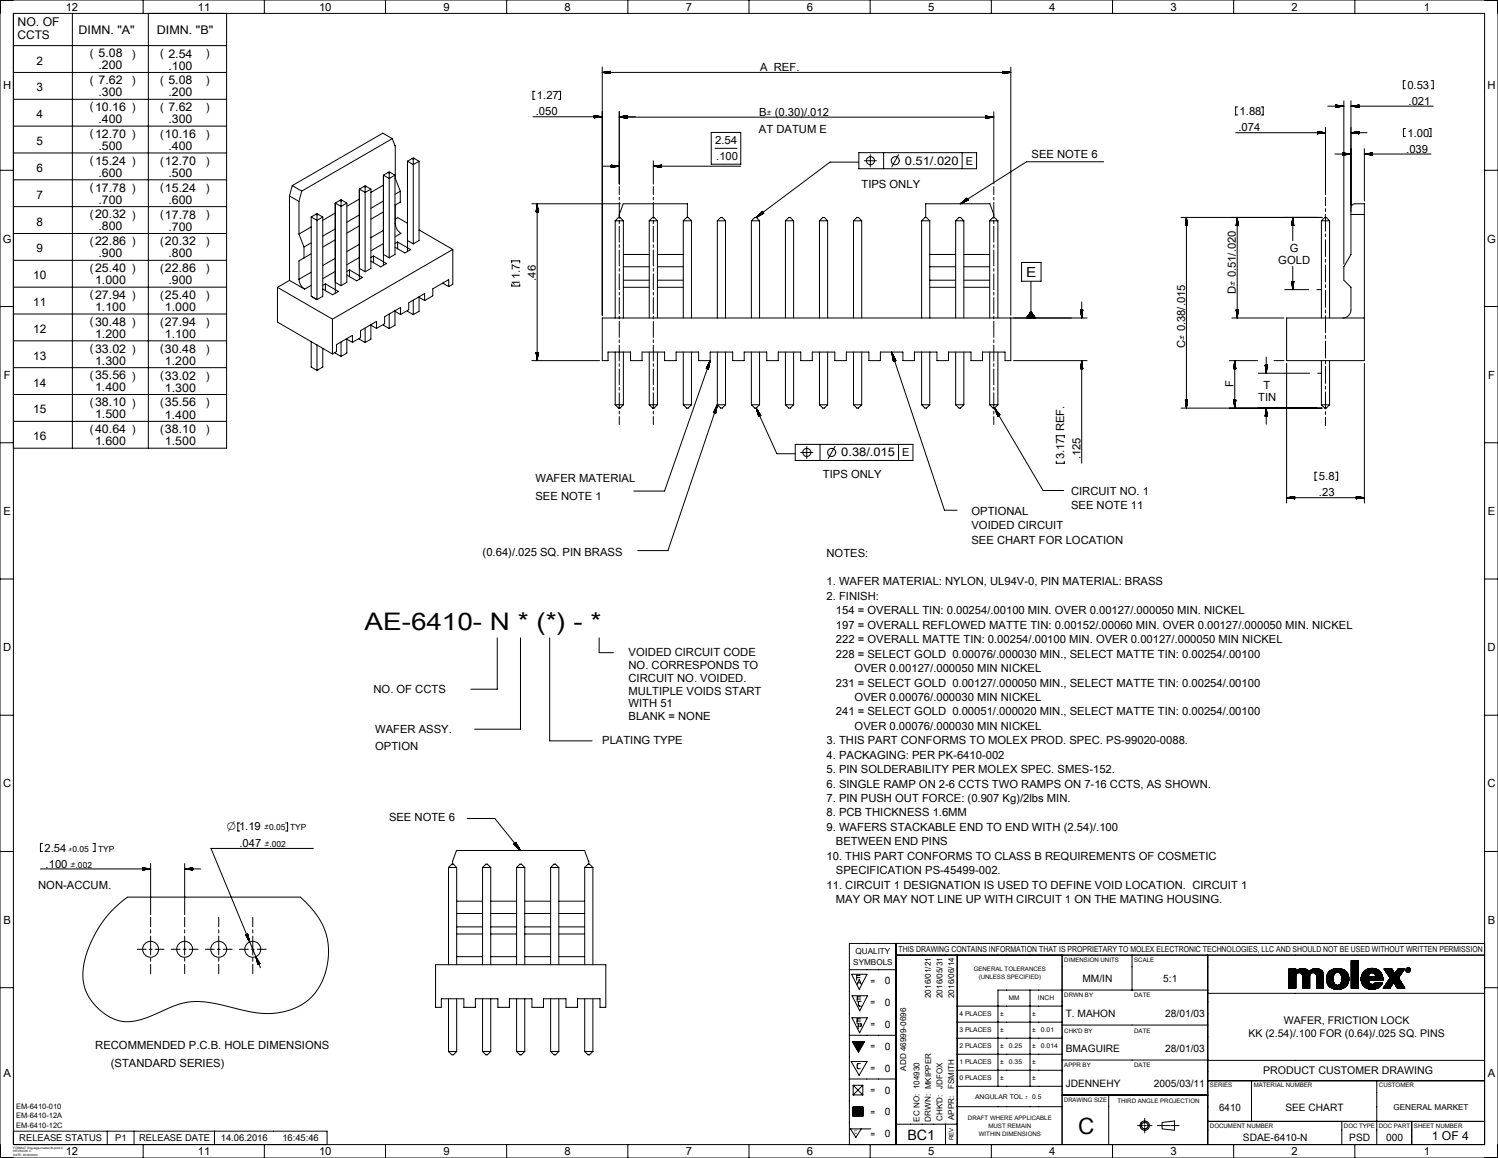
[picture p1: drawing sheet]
<svg xmlns="http://www.w3.org/2000/svg" width="559mm" height="432mm" viewBox="0 0 559 432" stroke-linecap="round" stroke-linejoin="round" font-family="sans-serif">
<defs><g id="words">
<text font-size="9" x="136" y="234.8">AE-6410- N * (*) - *</text>
<text font-size="8.4" x="402.2" y="422.8">C</text>
<text font-size="5.3" x="338.5" y="424.9">BC1</text>
<text font-size="5.2" x="382.8" y="103.1">E</text>
<text font-size="4.6" x="534.1" y="425.2">1 OF 4</text>
<g font-size="4.5">
<text x="6.5" y="9.9">NO. OF</text>
<text x="36.7" y="25.9">.200</text>
<text x="62.8" y="26">.100</text>
<text x="36.7" y="35.9">.300</text>
<text x="62.8" y="36">.200</text>
<text x="36.7" y="45.9">.400</text>
<text x="62.8" y="46">.300</text>
<text x="36.7" y="55.9">.500</text>
<text x="62.8" y="56">.400</text>
<text x="36.7" y="65.9">.600</text>
<text x="62.8" y="66">.500</text>
<text x="36.7" y="75.9">.700</text>
<text x="62.8" y="76">.600</text>
<text x="36.7" y="85.9">.800</text>
<text x="62.8" y="86">.700</text>
<text x="36.7" y="95.9">.900</text>
<text x="62.8" y="96">.800</text>
<text x="35.5" y="106">1.000</text>
<text x="62.8" y="106">.900</text>
<text x="35.5" y="116">1.100</text>
<text x="61.5" y="116">1.000</text>
<text x="35.5" y="126">1.200</text>
<text x="61.5" y="126">1.100</text>
<text x="35.5" y="136">1.300</text>
<text x="61.5" y="136">1.200</text>
<text x="35.5" y="146">1.400</text>
<text x="61.5" y="146.1">1.300</text>
<text x="35.5" y="156">1.500</text>
<text x="61.5" y="156.1">1.400</text>
<text x="35.5" y="166">1.600</text>
<text x="61.5" y="166.1">1.500</text>
</g>
<g font-size="4.4">
<text x="6.5" y="14.4">CCTS</text>
<text x="29.3" y="12.8">DIMN. &quot;A&quot;</text>
<text x="58.5" y="12.8">DIMN. &quot;B&quot;</text>
<text x="13.6" y="24.1">2</text>
<text x="13.6" y="34.1">3</text>
<text x="13.6" y="44.1">4</text>
<text x="13.6" y="54.1">5</text>
<text x="13.6" y="64.1">6</text>
<text x="337.6" y="61.4">0.51/.020</text>
<text x="13.6" y="74.1">7</text>
<text x="13.6" y="84.1">8</text>
<text x="13.6" y="94.1">9</text>
<text x="12.4" y="104.1">10</text>
<text x="12.4" y="114.1">11</text>
<text x="12.4" y="124.2">12</text>
<text x="12.4" y="134.2">13</text>
<text x="12.4" y="144.2">14</text>
<text x="12.4" y="154.2">15</text>
<text x="12.4" y="164.2">16</text>
<text x="313.8" y="170.2">0.38/.015</text>
<text x="84.6" y="309.6">⌀</text>
</g>
<g font-size="4.2">
<text x="24.5" y="4">12</text>
<text x="73.8" y="4">11</text>
<text x="119" y="4">10</text>
<text x="165.4" y="4">9</text>
<text x="210.6" y="4">8</text>
<text x="255.8" y="4">7</text>
<text x="301" y="4">6</text>
<text x="346.2" y="4">5</text>
<text x="391.4" y="4">4</text>
<text x="436.6" y="4">3</text>
<text x="481.8" y="4">2</text>
<text x="531.1" y="4">1</text>
<text x="33.5" y="21.2">( 5.08</text>
<text x="49.3" y="21.5">)</text>
<text x="59.8" y="21.4">( 2.54</text>
<text x="76.9" y="21.4">)</text>
<text x="283.6" y="26.5">A REF.</text>
<text x="1.1" y="33.2">H</text>
<text x="33.5" y="31.2">( 7.62</text>
<text x="49.3" y="31.5">)</text>
<text x="59.8" y="31.4">( 5.08</text>
<text x="76.9" y="31.4">)</text>
<text x="525" y="33.1">0.53</text>
<text x="554.9" y="33.2">H</text>
<text x="33.5" y="41.2">(10.16 )</text>
<text x="59.8" y="41.4">( 7.62</text>
<text x="76.9" y="41.4">)</text>
<text x="200.3" y="37">1.27</text>
<text x="525.4" y="39.1">.021</text>
<text x="199.9" y="43">.050</text>
<text x="283.2" y="43.2">B</text>
<text x="462.4" y="42.9">1.88</text>
<text x="33.5" y="51.2">(12.70 )</text>
<text x="59.8" y="51.4">(10.16</text>
<text x="76.9" y="51.4">)</text>
<text x="266.7" y="53.8">2.54</text>
<text x="283.1" y="49.5">AT DATUM E</text>
<text x="462" y="48.9">.074</text>
<text x="525" y="50.9">1.00</text>
<text x="267.2" y="59.8">.100</text>
<text x="384.8" y="58.8">SEE NOTE 6</text>
<text x="524.6" y="56.9">.039</text>
<text x="33.5" y="61.2">(15.24 )</text>
<text x="59.8" y="61.4">(12.70</text>
<text x="76.9" y="61.5">)</text>
<text x="33.5" y="71.2">(17.78 )</text>
<text x="59.8" y="71.4">(15.24</text>
<text x="76.9" y="71.5">)</text>
<text x="321.4" y="70.2">TIPS ONLY</text>
<text x="33.5" y="81.2">(20.32 )</text>
<text x="59.8" y="81.4">(17.78</text>
<text x="76.9" y="81.5">)</text>
<text x="1" y="90.4">G</text>
<text x="33.5" y="91.2">(22.86 )</text>
<text x="59.8" y="91.4">(20.32</text>
<text x="76.9" y="91.5">)</text>
<text x="481.2" y="93.8">G</text>
<text x="554.8" y="90.4">G</text>
<text x="33.5" y="101.2">(25.40 )</text>
<text x="59.8" y="101.4">(22.86</text>
<text x="76.9" y="101.5">)</text>
<text x="476.8" y="98.3">GOLD</text>
<text x="194" y="106.5" transform="rotate(-90 194 106.5)">11.7</text>
<text x="199.9" y="104.7" transform="rotate(-90 199.9 104.7)">.46</text>
<text x="33.5" y="111.2">(27.94 )</text>
<text x="59.8" y="111.4">(25.40</text>
<text x="76.9" y="111.5">)</text>
<text x="461" y="109.5" transform="rotate(-90 461 109.5)">D</text>
<text x="33.5" y="121.3">(30.48 )</text>
<text x="59.8" y="121.4">(27.94</text>
<text x="76.9" y="121.5">)</text>
<text x="33.5" y="131.3">(33.02 )</text>
<text x="59.8" y="131.4">(30.48</text>
<text x="76.9" y="131.5">)</text>
<text x="442.1" y="129.7" transform="rotate(-90 442.1 129.7)">C</text>
<text x="1.4" y="141.2">F</text>
<text x="33.5" y="141.3">(35.56 )</text>
<text x="59.8" y="141.4">(33.02</text>
<text x="76.9" y="141.5">)</text>
<text x="555.2" y="141.2">F</text>
<text x="460.1" y="144.4" transform="rotate(-90 460.1 144.4)">F</text>
<text x="469.3" y="149.4">TIN</text>
<text x="471.3" y="144.9">T</text>
<text x="33.5" y="151.3">(38.10 )</text>
<text x="59.8" y="151.5">(35.56</text>
<text x="76.9" y="151.5">)</text>
<text x="33.5" y="161.3">(40.64 )</text>
<text x="59.8" y="161.5">(38.10</text>
<text x="76.9" y="161.5">)</text>
<text x="397" y="171.2" transform="rotate(-90 397 171.2)">3.17 REF.</text>
<text x="403" y="171.2" transform="rotate(-90 403 171.2)">.125</text>
<text x="199.7" y="179.9">WAFER MATERIAL</text>
<text x="307" y="178.3">TIPS ONLY</text>
<text x="492" y="179.1">5.8</text>
<text x="399.5" y="184.6">CIRCUIT NO. 1</text>
<text x="492" y="185.1">.23</text>
<text x="199.7" y="186.4">SEE NOTE 1</text>
<text x="362.4" y="191.9">OPTIONAL</text>
<text x="399.5" y="189.9">SEE NOTE 11</text>
<text x="1.3" y="192">E</text>
<text x="362.4" y="197.3">VOIDED CIRCUIT</text>
<text x="555.1" y="192">E</text>
<text x="362.4" y="202.7">SEE CHART FOR LOCATION</text>
<text x="180" y="207.3">(0.64)/.025 SQ. PIN BRASS</text>
<text x="308.3" y="207.6">NOTES:</text>
<text x="308.3" y="218.3">1. WAFER MATERIAL: NYLON, UL94V-0, PIN MATERIAL: BRASS</text>
<text x="308.3" y="223.7">2. FINISH:</text>
<text x="311.8" y="229.1">154 = OVERALL TIN: 0.00254/.00100 MIN. OVER 0.00127/.000050 MIN. NICKEL</text>
<text x="311.8" y="234.5">197 = OVERALL REFLOWED MATTE TIN: 0.00152/.00060 MIN. OVER 0.00127/.000050 MIN. NICKEL</text>
<text x="311.8" y="239.8">222 = OVERALL MATTE TIN: 0.00254/.00100 MIN. OVER 0.00127/.000050 MIN NICKEL</text>
<text x="1.1" y="242.8">D</text>
<text x="234.5" y="244.7">VOIDED CIRCUIT CODE</text>
<text x="311.8" y="245.2">228 = SELECT GOLD 0.00076/.000030 MIN., SELECT MATTE TIN: 0.00254/.00100</text>
<text x="554.9" y="242.8">D</text>
<text x="234.5" y="249.5">NO. CORRESPONDS TO</text>
<text x="318.8" y="250.6">OVER 0.00127/.000050 MIN NICKEL</text>
<text x="234.5" y="254.2">CIRCUIT NO. VOIDED.</text>
<text x="311.8" y="256">231 = SELECT GOLD 0.00127/.000050 MIN., SELECT MATTE TIN: 0.00254/.00100</text>
<text x="139.3" y="258.3">NO. OF CCTS</text>
<text x="234.5" y="259">MULTIPLE VOIDS START</text>
<text x="234.5" y="263.8">WITH 51</text>
<text x="318.8" y="261.4">OVER 0.00076/.000030 MIN NICKEL</text>
<text x="234.5" y="268.6">BLANK = NONE</text>
<text x="311.8" y="266.7">241 = SELECT GOLD 0.00051/.000020 MIN., SELECT MATTE TIN: 0.00254/.00100</text>
<text x="139.9" y="273.2">WAFER ASSY.</text>
<text x="318.8" y="272.1">OVER 0.00076/.000030 MIN NICKEL</text>
<text x="139.9" y="279.8">OPTION</text>
<text x="224.6" y="277.6">PLATING TYPE</text>
<text x="308.3" y="277.5">3. THIS PART CONFORMS TO MOLEX PROD. SPEC. PS-99020-0088.</text>
<text x="308.3" y="282.9">4. PACKAGING: PER PK-6410-002</text>
<text x="1.1" y="293.6">C</text>
<text x="308.3" y="288.3">5. PIN SOLDERABILITY PER MOLEX SPEC. SMES-152.</text>
<text x="308.3" y="293.7">6. SINGLE RAMP ON 2-6 CCTS TWO RAMPS ON 7-16 CCTS, AS SHOWN.</text>
<text x="554.9" y="293.6">C</text>
<text x="308.3" y="299">7. PIN PUSH OUT FORCE: (0.907 Kg)/2lbs MIN.</text>
<text x="308.3" y="304.4">8. PCB THICKNESS 1.6MM</text>
<text x="89.2" y="309.6">1.19</text>
<text x="145.1" y="306.2">SEE NOTE 6</text>
<text x="308.3" y="309.8">9. WAFERS STACKABLE END TO END WITH (2.54)/.100</text>
<text x="16.6" y="317.5">2.54</text>
<text x="89.3" y="315.9">.047</text>
<text x="311.8" y="315.2">BETWEEN END PINS</text>
<text x="17" y="323.5">.100</text>
<text x="308.3" y="320.6">10. THIS PART CONFORMS TO CLASS B REQUIREMENTS OF COSMETIC</text>
<text x="311.8" y="325.9">SPECIFICATION PS-45499-002.</text>
<text x="14.2" y="331.5">NON-ACCUM.</text>
<text x="308.3" y="331.3">11. CIRCUIT 1 DESIGNATION IS USED TO DEFINE VOID LOCATION. CIRCUIT 1</text>
<text x="311.8" y="336.7">MAY OR MAY NOT LINE UP WITH CIRCUIT 1 ON THE MATING HOUSING.</text>
<text x="1.3" y="344.4">B</text>
<text x="555.1" y="344.4">B</text>
<text x="35.5" y="391.3">RECOMMENDED P.C.B. HOLE DIMENSIONS</text>
<text x="1.3" y="401.6">A</text>
<text x="41.4" y="397.9">(STANDARD SERIES)</text>
<text x="555.1" y="401.6">A</text>
<text x="24.5" y="430.8">12</text>
<text x="73.8" y="430.8">11</text>
<text x="119" y="430.8">10</text>
<text x="165.4" y="430.8">9</text>
<text x="210.6" y="430.8">8</text>
<text x="255.8" y="430.8">7</text>
<text x="301" y="430.8">6</text>
<text x="346.2" y="430.8">5</text>
<text x="391.4" y="430.8">4</text>
<text x="436.6" y="430.8">3</text>
<text x="481.8" y="430.8">2</text>
<text x="531.1" y="430.8">1</text>
</g>
<g font-size="4.1">
<text x="360.2" y="61.4">E</text>
<text x="336.5" y="170.2">E</text>
</g>
<g font-size="3.9">
<text x="478.9" y="381.8">WAFER, FRICTION LOCK</text>
<text x="465.7" y="386.8">KK (2.54)/.100 FOR (0.64)/.025 SQ. PINS</text>
<text x="471.2" y="400.6">PRODUCT CUSTOMER DRAWING</text>
</g>
<g font-size="3.8">
<text x="330.1" y="367">0</text>
<text x="403.8" y="366.2">MM/IN</text>
<text x="433.9" y="366.2">5:1</text>
<text x="330.1" y="375.2">0</text>
<text x="330.1" y="383.3">0</text>
<text x="397.5" y="379.3">T. MAHON</text>
<text x="434.7" y="379.2">28/01/03</text>
<text x="330.1" y="391.5">0</text>
<text x="397.5" y="392.3">BMAGUIRE</text>
<text x="434.7" y="392.3">28/01/03</text>
<text x="330.1" y="399.6">0</text>
<text x="330.1" y="407.8">0</text>
<text x="397.5" y="405.3">JDENNEHY</text>
<text x="430.5" y="405.3">2005/03/11</text>
<text x="330.1" y="415.9">0</text>
<text x="454.8" y="414.1">6410</text>
<text x="479.5" y="414.1">SEE CHART</text>
<text x="330.1" y="424.1">0</text>
<text x="463.7" y="425.5">SDAE-6410-N</text>
<text x="503.3" y="425.5">PSD</text>
<text x="517.1" y="425.5">000</text>
</g>
<g font-size="3.7">
<text x="286" y="43.2">± (0.30)/.012</text>
<text x="461" y="106.5" transform="rotate(-90 461 106.5)">± 0.51/.020</text>
<text x="442.1" y="126.6" transform="rotate(-90 442.1 126.6)">± 0.38/.015</text>
<text x="98.5" y="309.6">±</text>
<text x="98.6" y="315.9">±</text>
<text x="26.4" y="323.5">±</text>
</g>
<g font-size="3.5">
<text x="7.2" y="425.6">RELEASE STATUS</text>
<text x="43" y="425.6">P1</text>
<text x="51.9" y="425.6">RELEASE DATE</text>
<text x="82.4" y="425.6">14.06.2016</text>
<text x="105.3" y="425.6">16:45:46</text>
</g>
<g font-size="3.1">
<text x="100.3" y="309.6">0.05</text>
<text x="108.2" y="309.6">TYP</text>
<text x="36.6" y="317.5">TYP</text>
<text x="100.5" y="315.9">.002</text>
<text x="28.2" y="323.5">.002</text>
</g>
<g font-size="3">
<text x="318.3" y="359.7">SYMBOLS</text>
<text x="319.2" y="355.9">QUALITY</text>
<text x="335.2" y="355.1">THIS DRAWING CONTAINS INFORMATION THAT IS PROPRIETARY TO MOLEX ELECTRONIC TECHNOLOGIES, LLC AND SHOULD NOT BE USED WITHOUT WRITTEN PERMISSION</text>
<text x="324.8" y="366.7">=</text>
<text x="324.8" y="374.9">=</text>
<text x="347.3" y="372.1" transform="rotate(-90 347.3 372.1)">2016/01/21</text>
<text x="351.6" y="372.1" transform="rotate(-90 351.6 372.1)">2016/05/31</text>
<text x="356" y="372.1" transform="rotate(-90 356 372.1)">2016/06/14</text>
<text x="324.8" y="383.1">=</text>
<text x="324.8" y="391.2">=</text>
<text x="324.8" y="399.4">=</text>
<text x="338" y="399.3" transform="rotate(-90 338 399.3)">ADD 46999-0696</text>
<text x="324.8" y="407.5">=</text>
<text x="356" y="406.1" transform="rotate(-90 356 406.1)">FSMITH</text>
<text x="519.8" y="413.9">GENERAL MARKET</text>
<text x="324.8" y="415.7">=</text>
<text x="342.9" y="418.2" transform="rotate(-90 342.9 418.2)">EC NO: 104930</text>
<text x="347.3" y="418.2" transform="rotate(-90 347.3 418.2)">DRWN: MKIPPER</text>
<text x="351.6" y="418" transform="rotate(-90 351.6 418)">CHK'D: JDFOX</text>
<text x="356" y="417.6" transform="rotate(-90 356 417.6)">APPR:</text>
<text x="324.8" y="423.8">=</text>
</g>
<g font-size="2.8">
<text x="25.6" y="317.5">±0.05</text>
<text x="6" y="413.4">EM-6410-010</text>
<text x="6" y="416.9">EM-6410-12A</text>
<text x="6" y="420.5">EM-6410-12C</text>
</g>
<g font-size="2.4">
<text x="376.3" y="373">MM</text>
<text x="387.2" y="373">INCH</text>
<text x="357.9" y="379">4 PLACES</text>
<text x="357.9" y="385">3 PLACES</text>
<text x="388.3" y="385">0.01</text>
<text x="357.9" y="390.9">2 PLACES</text>
<text x="376.4" y="390.9">0.25</text>
<text x="388.3" y="390.9">0.014</text>
<text x="357.9" y="396.9">1 PLACES</text>
<text x="376.4" y="396.9">0.35</text>
<text x="357.9" y="402.9">0 PLACES</text>
<text x="363.8" y="409.7">ANGULAR TOL</text>
<text x="385" y="409.7">0.5</text>
</g>
<g font-size="2.3">
<text x="397" y="358.6">DIMENSION UNITS</text>
<text x="423.1" y="358.6">SCALE</text>
<text x="363.2" y="362.1">GENERAL TOLERANCES</text>
<text x="365.1" y="364.9">(UNLESS SPECIFIED)</text>
<text x="397" y="371.6">DRWN BY</text>
<text x="423.1" y="371.6">DATE</text>
<text x="373.1" y="379">±</text>
<text x="385" y="379">±</text>
<text x="373.1" y="385">±</text>
<text x="385" y="385">±</text>
<text x="397" y="385.2">CHK'D BY</text>
<text x="423.1" y="385.2">DATE</text>
<text x="373.1" y="390.9">±</text>
<text x="385" y="390.9">±</text>
<text x="373.1" y="396.9">±</text>
<text x="385" y="396.9">±</text>
<text x="397" y="397.7">APPR BY</text>
<text x="423.1" y="397.7">DATE</text>
<text x="373.1" y="402.9">±</text>
<text x="385" y="402.9">±</text>
<text x="451.4" y="405.5">SERIES</text>
<text x="467.7" y="405.4">MATERIAL NUMBER</text>
<text x="514.4" y="405.5">CUSTOMER</text>
<text x="397" y="410.8">DRAWING SIZE</text>
<text x="416.8" y="411.3">THIRD ANGLE PROJECTION</text>
<text x="361.1" y="417.7">DRAFT WHERE APPLICABLE</text>
<text x="355.7" y="425.3" transform="rotate(-90 355.7 425.3)">REV</text>
<text x="365.1" y="423.5">WITHIN DIMENSIONS</text>
<text x="368.7" y="420.6">MUST REMAIN</text>
<text x="451.4" y="420.6">DOCUMENT NUMBER</text>
<text x="501.4" y="420.6">DOC TYPE</text>
<text x="514.4" y="420.6">DOC PART</text>
<text x="527.4" y="420.6">SHEET NUMBER</text>
</g>
<text font-size="2.2" x="318.8" y="422.9">C</text>
<text font-size="2" x="382.4" y="409.7">±</text>
<g font-size="1.1">
<text x="5" y="428.3">FORMAT: Eng-lega-master-tb-prod-C</text>
<text x="5" y="429.7">REVISION: C</text>
<text x="5" y="431.1">DATE: 2016/02/04</text>
</g>
</g></defs>
<g fill="none" stroke="#000" stroke-width=".37">
<path d="M0 0h558.8v431.8h-558.8zM5 5h548.8v421.8h-548.8zM5 17h79.5M27 5v162.1M53.4 0v5M55.3 5v162.1M84.5 5v162.1h-79.5M98.6 0v5M143.8 0v5M189 0v5M234.2 0v5M279.4 0v5"/>
<path d="M324.6 0v5M369.8 0v5M415 0v5M460.2 0v5M505.4 0v5M5 27h79.5M5 37h79.5M199.6 34h-.8v3h.8M208.3 34h.8v3h-.8M224.7 27h152.4M224.7 27l3 .4M224.7 25v92.6"/>
<path d="M224.8 27h2.9M225.5 26.9h2.2M225.5 27.1h2.2M226.1 26.8h1.6M226.1 27.2h1.6M226.9 26.7h.8M226.9 27.3h.8M227.7 26.6h.1M227.7 27.4h.1M227.7 26.6v.8M227.7 26.6l-3 .4M374.1 26.7l1.5 .1"/>
<path d="M374.1 26.8l2.1 .1M374.1 26.9l2.9 .1M374.1 26.6l3 .4M374.1 26.6v.8M374.1 26.6h.1M374.1 26.6l.7 .1M374.1 27.4h.1M374.8 27.3l-.7 .1M375.6 27.2l-1.5 .1M376.2 27.1l-2.1 .1M377.1 27l-3 .4M377.1 25v92.6"/>
<path d="M461.7 39.9h-.8v3h.8M470.5 39.9h.7v3h-.7M495.3 39.6h6M498.3 39.2l3 .4M498.3 39.2v.8M498.3 39.2h.1M498.3 39.2l.8 .1M498.3 39.3l1.6 .1M498.3 39.4l2.1 .1M498.3 40h.1M499.1 39.9l-.8 .1M499.9 39.8l-1.6 .1"/>
<path d="M500.4 39.7h-2.1M501.2 39.6l-2.9 .1M501.3 39.6l-3 .4M501.3 37.6v60.9M503.9 37.6v57.3l-2.6 4.6v5l2.6 2.6v8.5a3 3 0 0 1-3 3M503.9 39.6h30.8M503.9 39.6l3 .4M504 39.6h2.9M504.8 39.5h2.1M504.8 39.7h2.1M505.4 39.4h1.5M505.4 39.8h1.5"/>
<path d="M506.2 39.3h.7M506.2 39.9h.7M506.9 39.2h.1M506.9 40h.1M506.9 39.2v.8M506.9 39.2l-3 .4M524.2 30.1h-.7v3h.7M533.9 30.1h.8v3h-.8M5 57h79.5M5 47h79.5M146.3 51.7l-3.5-2-33.8 19.5M146.3 51.7l-33.7 19.6"/>
<path d="M146.3 51.7l1.1 2.6M147.3 54.3h.1M147.4 54.3v12.2M153.8 59.1l.4-.2 2.1 1.2M153.8 59.1l.4 .2M153.8 59.1l-1.8 1M154.2 59.3v31.6M154.6 59.1l-.4 .2M198.8 43.5h25.9M221.7 43.3h1.1M221.7 43.3l1.9 .1M221.7 43.4l2.7 .1"/>
<path d="M221.7 43.1l3 .4M221.7 43.1v.8M221.7 43.1l.6 .1M222.1 43.9h-.4M222.6 43.8l-.9 .1M223.4 43.7l-1.7 .1M224.2 43.6l-2.5 .1M224.7 43.5l-3 .4M231 43.7l3 .4M231 43.5l3 .4h-1.3M231 43.5h6M231 43.7h139.7"/>
<path d="M231 41.5v27.1M231.1 43.7h2.9M231.3 43.5h2.7M231.9 43.8h2.1M232.1 43.4h1.9M232.8 43.3h1.2l-3 .4M233.2 44h.8M233.4 43.2h.6M234 44.1h.1M234 43.1v1M234 43.1l-3 .4M243.7 60v8.6"/>
<path d="M265.3 49.4h11v11.8h-11zM266.7 55.3h8.2M320.4 56.9h43.9v6h-43.9zM322.4 59.9h4.5M324.7 57.7v4.5M329.6 56.9v6M335.2 57.7l-2.5 4.5M358.9 56.9v6M367.7 44.1h.1M367.7 43.3h.2M367.7 43.3l.8 .1M367.7 43.4l1.6 .1"/>
<path d="M367.7 43.5l2.3 .1M367.7 43.3l3 .4M367.7 43.3v.8M368.5 44l-.8 .1M369.1 43.9l-1.4 .1M369.8 43.8l-2.1 .1M370.6 43.7l-2.9 .1M370.7 43.7l-3 .4M370.7 41.7v26.9M460.9 49.5h33.5M491.4 49.4h2.8M491.4 49.1l3 .4"/>
<path d="M491.4 49.1v.8M491.4 49.1h.1M491.4 49.1l.6 .1M491.4 49.2l1.4 .1M491.4 49.3l2.2 .1M491.6 49.9h-.2M492.4 49.8h-1M493 49.7h-1.6M493.8 49.6l-2.4 .1M494.4 49.5l-3 .4M494.4 47.5v25.1M497.9 57.4h6"/>
<path d="M500.9 57l.6 .1M500.9 57.1l1.2 .1M500.9 57.2l2 .1M500.9 57.3l2.8 .1M500.9 57l3 .4M500.9 57v.8M501.3 57.8h-.4M501.9 57.7l-1 .1M502.7 57.6l-1.8 .1M503.5 57.5l-2.6 .1M503.9 49.5h6M503.9 49.5l3 .4"/>
<path d="M503.9 57.4l-3 .4M504.2 49.4h2.7M504.6 49.6h2.3M504.8 49.4h2.1M505.4 49.7h1.5M505.6 49.3h1.3M506 49.8h.9M506.4 49.2h.5M506.7 49.9h.2M506.9 49.1h.1M506.9 49.1v.8M506.9 49.1l-3 .4"/>
<path d="M508.9 57.4l3 .4M508.9 57.4h24.9M508.9 55.4v19.6M509.2 57.4h2.7M509.4 57.5h2.5M510 57.3h1.9M510.2 57.6h1.7M510.8 57.2h1.1M511 57.7h.9M511.4 57.1h.5M511.6 57.8h.3M511.9 57v.8"/>
<path d="M511.9 57l-3 .4M524.3 47.9h-.8v3h.8M533.1 47.9h.7v3h-.7M0 63.5h5M5 67h79.5M5 77.1h79.5M108 73.1v31.4M108 73.1l3.5 2M109 69.2l-1 3.9M109 69.2l3.6 2.1M111.5 75.1v12.2M112.6 71.3l-1.1 3.8"/>
<path d="M117.9 79.9l.3 .2M117.9 79.9l.3-.2 2.2 1.2M117.9 79.9l-1.8 1M118.6 79.9l-.4 .2M125.1 75.7v33.6M125.1 79.4l-4.7 2.7M125.1 75.7l2.1 1.3 2.2-1.3M126.8 74.7l.4-.2 2.2 1.2M126.8 74.7l.4 .2M126.8 74.7l-1.7 1M127.2 74.9v31.6M127.6 74.7l-.4 .2"/>
<path d="M129.4 75.7v29.6l-2.2 1.2M134 74.2l-4.6 2.7M134 70.5v33.6M134 70.5l2.2 1.3 2.2-1.3M135.8 69.5l.4-.2 2.2 1.2M135.8 69.5l-1.8 1M135.8 69.5l.4 .2M136.2 69.7v31.6M136.6 69.5l-.4 .2M138.4 70.5v29.6l-2.2 1.2M143 69l-4.6 2.7M143 65.3v33.6"/>
<path d="M143 65.3l2.2 1.3 2.1-1.3M143 75l-4.6 2.7M143 79l-4.6 2.7M144.8 64.3l.4-.2 2.1 1.2M144.8 64.3l-1.8 1M144.8 64.3l.4 .2M145.2 64.5v31.6M145.6 64.3l-.4 .2M147.3 65.3v29.6l-2.1 1.2M147.4 66.5h-.1M147.4 76.5h-.1M147.4 76.5v6.9"/>
<path d="M147.4 66.5l1.9 4.8M149.3 71.3l-2 1.2M149.3 71.3v4.1l-1.9 1.1M152 60.1v33.7M152 60.1l2.2 1.3 2.1-1.3M156.3 60.1v29.6l-2.1 1.2M198.4 76h33.1M200 79h.8M200 79h.1M200.1 78.4v.6M200.2 77.6v1.4M200.3 76.8v2.2"/>
<path d="M200.3 76.3v2.7M200.4 76l-.4 3M200.4 76l.4 3M200.4 76v58.5M200.5 76.7v2.3M200.6 77.4v1.6M200.6 78v1M200.8 78.8v.2M225 62h6M228 61.6l3 .4M228 61.6v.8M228 61.6h.1"/>
<path d="M228 61.6l.8 .1M228 61.7l1.4 .1M228 61.8l2.1 .1M228 61.9l2.9 .1M228.2 62.3l-.2 .1M228.8 62.3h-.8M229.6 62.2h-1.6M230.3 62.1h-2.3M231 80l1.5-4h23.9v5.1M231 62l-3 .4M231 69.6v3M231 73.5v1"/>
<path d="M231 75.5v5.9M243.7 62h32.6M243.7 62l3 .4M243.7 69.6v3M243.7 73.5v1M243.7 75.5v5.9M243.8 62h2.9M244.4 62.1h2.3M244.6 61.9h2.1M245.2 62.2h1.5M245.4 61.8h1.3M245.9 61.7h.8"/>
<path d="M245.9 62.3h.8M246.5 62.3h.2M246.7 61.6h.1M246.7 61.6v.8M246.7 61.6l-3 .4M284.4 78.8l.5 .7-2.8 1.6M284.4 78.8l-2.3 2.3M284.4 78.8l-.1 .1M284.4 78.9l-.6 .5M284.5 79l-1.2 .9M284.6 79.1l-1.8 1.3M284.6 79.2l-2.4 1.7"/>
<path d="M284.7 79.3l-2.1 1.5M284.8 79.4l-1.5 1M284.8 79.4l-.8 .6M284.9 79.5l-.4 .2M320.4 60.5h-10.8l-27.5 20.6M360.7 73.9l.4 .7M360.7 73.9l-2.5 2.1M360.7 73.9l-.2 .2M360.7 74l-.8 .6M360.8 74.1l-1.4 .9M360.8 74.2l-2 1.3M360.9 74.2l-2.7 1.8"/>
<path d="M361 74.4l-2.1 1.3M361 74.4l-1.4 .9M361.1 74.6l-.8 .4M361.1 74.6l-.2 .2M361.1 74.6l-2.9 1.4M370.7 80l-1.4-4h-24v5.1M370.7 69.6v3M370.7 73.5v1M370.7 75.5v5.9M411.7 60.3h-28.8l-24.7 15.7M494.4 73.6v3.1M494.4 77.8v1"/>
<path d="M494.4 79.9v6.3M503.9 77.5a1.5 1.5 0 0 1 1.5-1.5h3.5v58.5h-29v-15.9h29M503.9 80h5M553.8 63.5h5M5 87.1h79.5M5 97.1h79.5M111.5 87.3l1.9 4.8M113.4 92.1v4.1M113.4 96.2l-1.9 1.1v6.8M116.1 84.6l-4.6 2.7M116.1 80.9v29.6l2.1 1.2M116.1 80.9l2.1 1.3 2.2-1.3"/>
<path d="M116.1 90.5l-2.7 1.6M116.1 94.6l-2.7 1.6M118.2 80.1v31.6M120.4 80.9v29.6l-2.2 1.2M125.1 96.3l-4.7 2.7M125.1 85.3l-4.7 2.8M125.1 89.4l-4.7 2.7M134 91.1l-4.6 2.7M134 80.2l-4.6 2.7M134 84.2l-4.6 2.7M134 96l-4.6 2.7M139.3 95.5l-.9 .5"/>
<path d="M139.3 95.5l4.9 2.8-2.2 1.2-3.6-2.1M139.3 95.5v2.5M143 85.9l-4.6 2.7M143 94.9l2.2 1.2M143 90.8l-4.6 2.7M147.4 83.4l.7 2 1.5 1.6-2.3 1.3M147.4 83.4h-.1M147.4 81.7l1-.5 3.6 2M148.3 90.3l-1 .5M148.3 90.3l4.9 2.8-2.2 1.2-3.7-2.1M148.3 90.3v2.5M152 89.7l2.2 1.2"/>
<path d="M156.3 85.7l12.6 7.3M168.9 93v13l-1.5 .9M168.9 93l-44.9 26M190.9 98v-.7h3v.7M229.5 82.3l1.2-1.2h.6l1.2 1.2M229.5 82.3h3M229.5 82.3v36.3M231 82.4v1M231 84.4v5.9M231 91.3v1M231 93.2v6M232.5 99.5h9.7"/>
<path d="M232.5 94.9h9.7M232.5 82.3v36.3M242.2 82.3l1.2-1.2h.6l1.2 1.2M242.2 82.3h3M242.2 82.3v36.3M243.7 82.4v1M243.7 84.4v5.9M243.7 91.3v1M243.7 93.2v6M245.2 99.5h9.7M245.2 94.9h9.7M245.2 82.3v36.3"/>
<path d="M254.9 82.3l1.2-1.2h.6l1.2 1.2M254.9 82.3h3M254.9 82.3v36.3M257.9 82.3v36.3M267.6 82.3l1.2-1.2h.6l1.2 1.2M267.6 82.3h3M267.6 82.3v36.3M270.6 82.3v36.3M280.3 82.3h3M280.3 82.3v36.3M282.1 81.1h-.6l-1.2 1.2M282.1 81.1l1.2 1.2"/>
<path d="M283.3 82.3v36.3M293 82.3l1.2-1.2h.6l1.2 1.2M293 82.3h3M293 82.3v36.3M296 82.3v36.3M305.7 82.3l1.2-1.2h.6l1.2 1.2M305.7 82.3h3M305.7 82.3v36.3M308.7 82.3v36.3M318.4 82.3l1.2-1.2h.6l1.2 1.2M318.4 82.3h3M318.4 82.3v36.3"/>
<path d="M321.4 82.3v36.3M343.8 82.3l1.2-1.2h.6l1.2 1.2M343.8 82.3h3M343.8 82.3v36.3M346.8 99.5h9.7M346.8 94.9h9.7M346.8 82.3v36.3M356.5 82.3l1.2-1.2h.6l1.2 1.2M356.5 82.3h3M356.5 82.3v36.3M359.5 99.5h9.7M359.5 94.9h9.7"/>
<path d="M359.5 82.3v36.3M369.2 82.3l1.2-1.2h.6l1.2 1.2M369.2 82.3h3M369.2 82.3v36.3M370.7 82.4v1M370.7 84.4v5.9M370.7 91.3v1M370.7 93.2v6M372.2 82.3v36.3M381.1 97.9h7.2v7h-7.2zM440.6 81.1h52.6M442.2 84.1h.8"/>
<path d="M442.2 84.1h.1M442.3 83.5v.6M442.4 82.7v1.4M442.5 81.9v2.2M442.5 81.4v2.7M442.6 81.1v71.1M442.6 81.1l-.4 3M442.6 81.1l.4 3M442.7 81.8v2.3M442.8 82.5v1.6M442.8 83.1v1M442.9 83.9v.2"/>
<path d="M461.1 84.1h.8M461.2 83.5v.6M461.3 82.9v1.2M461.4 82.1v2M461.5 81.4v2.7M461.5 81.1v37.5M461.5 81.1l-.4 3M461.5 81.1l.4 3M461.6 81.6v2.5M461.7 82.3v1.8M461.8 83.1v1M461.9 83.7v.4"/>
<path d="M481.8 84.1h.8M481.9 83.7v.4M482 82.9v1.2M482.1 82.3v1.8M482.2 81.6v2.5M482.2 81.1v8.7M482.2 99.3v8.7M482.2 81.1l-.4 3M482.2 81.1l.4 3M482.3 81.6v2.5M482.4 82.1v2M482.5 82.9v1.2"/>
<path d="M482.6 83.7v.4M492.9 82.3l1.3-1.2h.5l1.3 1.2M492.9 82.3h3.1M492.9 82.3v36.3M494.4 87.2v1.1M494.4 89.4v6.3M494.4 96.7v1.1M494.4 98.8v6.3M496 82.3v36.3M0 114.3h5M5 117.1h79.5M5 107.1h79.5"/>
<path d="M103.5 107.1v13l20.5 11.9M103.5 107.1l20.5 11.9M108 104.5l5.6 3.3M108 104.5l-4.5 2.6M111.5 104.1l.6 2.1 1.5 1.6M116.1 101.5l-4.6 2.6M116.1 106.4l-2.5 1.4M121.4 105.9l4.8 2.8-2.1 1.2-3.7-2.1M121.4 105.9l-1 .5M121.4 105.9v2.5M124 119v13M125.1 105.3l2.1 1.2"/>
<path d="M125.1 101.2l-4.7 2.7M130.4 100.7l-1 .5M130.4 100.7l4.8 2.8-2.1 1.2-3.7-2.1M130.4 100.7v2.5M134 100.1l2.2 1.2M145.2 117.1v5.4M147.2 116l2.2 1.3M147.3 116.1v5.2l-2.1 1.2M149.4 117.3v-2.6l-5.9 3.4v2.6l-3.1 1.8M152 115.8v.3l2.2 1.2M154.2 111.9v5.4M156.2 110.8l2.2 1.3"/>
<path d="M156.3 110.9v5.2l-2.1 1.2M158.4 112.1v-2.6l-5.9 3.4v2.6l-3.1 1.8M165.1 105.6l2.3 1.3M167.4 106.9v-2.6l-6 3.4v2.6l-3 1.8M190.9 105.9v.8h3v-.8M231 100.1v1M231 102.1v5.9M231 109v1M231 111v5.9M231 117.9v1M231 119.9v5.9M232.5 107.1h9.7"/>
<path d="M232.5 104.5h9.7M243.7 100.1v1M243.7 102.1v5.9M243.7 109v1M243.7 111v5.9M243.7 117.9v1M243.7 119.9v5.9M245.2 107.1h9.7M245.2 104.5h9.7M346.8 107.1h9.7M346.8 104.5h9.7M359.5 107.1h9.7"/>
<path d="M359.5 104.5h9.7M370.7 100.1v1M370.7 102.1v5.9M370.7 109v1M370.7 111v5.9M370.7 117.9v1M370.7 119.9v5.9M377.1 118.6v15.9h-2.2v-3.2h-8.4v3.2h-4.3v-3.2h-8.4v3.2h-4.3v-3.2h-8.4v3.2h-4.3v-3.2h-8.4v3.2h-4.3v-3.2h-8.4v3.2h-4.3v-3.2h-8.4v3.2h-4.3v-3.2h-8.4v3.2h-4.3v-3.2h-8.4v3.2h-4.3v-3.2h-8.4v3.2M382.9 118.5l1.7-2.3 1.6 2.4M383 118.4v.2M383.1 118.3v.3M383.2 118.1v.5"/>
<path d="M383.3 118v.6M383.4 117.8v.8M383.5 117.7v.9M383.6 117.6v1M383.7 117.4v1.2M383.8 117.3v1.3M383.9 117.2v1.4M384 117.1v1.5M384.1 116.9v1.7M384.1 116.8v1.8M384.3 116.6v2M384.4 116.5v2.1"/>
<path d="M384.4 116.4v2.2M384.5 116.3v2.3M384.6 104.9v13.7M384.7 116.3v2.3M384.7 116.4v2.2M384.8 116.6v2M385 116.7v1.9M385 116.9v1.7M385.1 117v1.6M385.2 117.1v1.5M385.3 117.2v1.4M385.4 117.4v1.2"/>
<path d="M385.5 117.5v1.1M385.6 117.7v.9M385.7 117.8v.8M385.8 117.9v.7M385.9 118v.6M385.9 118.1v.5M386.1 118.3v.3M386.2 118.4v.2M403.1 115.6h.8M403.1 115.6l.4 3M403.1 115.6l.1 .6M403.2 115.6l.1 1.3"/>
<path d="M403.3 115.6l.1 1.9M403.4 115.6l.1 2.7M403.5 112.6v6M403.6 115.6v2.3M403.7 115.6v1.7M403.8 115.6v1M403.9 115.6v.2M403.9 115.6l-.4 3M405.5 118.6h-180.8v15.9h2.1v-3.2h8.4v3.2h4.3v-3.2h8.4v3.2h4.3v-3.2h8.4v3.2h4.3M459.5 118.6h19.4M461.1 115.6h.8M461.1 115.6l.4 3"/>
<path d="M461.1 115.6l.1 .6M461.2 115.6l.1 1.1M461.3 115.6l.1 1.9M461.4 115.6l.1 2.7M461.7 115.6l-.1 2.5M461.8 115.6l-.1 1.7M461.8 115.6v1M461.9 115.6v.4M461.9 115.6l-.4 3M479.2 108h9M481.8 105h.8M481.8 105l.4 3"/>
<path d="M481.8 105l.1 .4M481.9 105l.1 1.2M482 105l.1 1.8M482.1 105l.1 2.5M482.4 105l-.1 2.5M482.5 105l-.1 1.9M482.6 105l-.1 1.2M482.6 105v.4M482.6 105l-.4 3M491.2 108h1.7M494.4 106.2v1M494.4 108.3v6.3"/>
<path d="M494.4 115.6v1.1M494.4 117.7v6.3M553.8 114.3h5M5 127.1h79.5M5 137.1h79.5M116.1 127.4v9.5l2.1 1.2M118.2 128.6v9.5M120.4 129.9v7l-2.2 1.2M125.1 131.4v.3l2.1 1.2M127.2 127.5v5.4M129.2 126.4l2.3 1.3M129.4 126.5v5.2l-2.2 1.2"/>
<path d="M131.5 127.7v-2.6l-6 3.4v2.6l-1.5 .9M134 126.2v.3l2.2 1.2M136.2 122.3v5.4M138.2 121.2l2.2 1.3M138.4 121.3v5.2l-2.2 1.2M140.4 122.5v-2.6l-5.9 3.4v2.6l-3 1.8M143 121v.3l2.2 1.2M198.4 134.5h25.3M200 131.5h.8M200 131.5l.4 3M200 131.5h.1M200 131.5l.1 .6"/>
<path d="M200.1 131.5l.1 1.3M200.2 131.5l.1 2.1M200.3 131.5v2.7M200.5 131.5v2.3M200.6 131.5v1.5M200.7 131.5l-.1 1M200.8 131.5v.2M200.8 131.5l-.4 3M229.5 131.3v19.6M231 126.8v.9M231 128.7v5.9M231 135.6v1"/>
<path d="M231 137.6v5.9M232.5 131.3v19.6M242.2 131.3v19.6M243.7 126.8v.9M243.7 128.7v5.9M243.7 135.6v1M243.7 137.6v5.9M245.2 131.3v19.6M254.9 131.3v19.6M257.9 131.3v19.6M263.5 137.3h.1M264.1 136l-.6 1.4 .3-.7"/>
<path d="M264.4 137.1l-.2 .5M264.5 135.3l-.8 2.1M264.5 136.6l-.4 1M264.6 135.8l-.6 1.7M264.8 135l-.9 2.5M264.8 134.7l-1 2.7M264.9 134.5l-1.4 2.8M264.9 134.5l-.6 3.1-.8-.3M264.9 134.5l-17 48.6h-11.5M267.6 131.3v19.6M270.6 131.3v19.6M280.3 131.3v19.6"/>
<path d="M283.3 131.3v19.6M293 131.3v19.6M296 131.3v19.6M305.7 131.3v19.6M308.7 131.3v19.6M318.4 131.3v19.6M321.4 131.3v19.6M332.6 131.3l.7 3.4M332.6 131.3l1.6 3.2M332.6 131.3l19.7 59h4.7M332.7 131.7l.9 2.9M332.8 132.2l.8 2.5"/>
<path d="M332.9 131.8l1 2.7M332.9 133l.6 1.7M333.1 133.8l.3 .9M333.2 134.3l.1 .4M333.2 132.5l.7 2M333.5 133l.5 1.5M333.8 133.7l.3 .8M334.1 134.4l.1 .1M334.2 134.5l-.9 .2M343.8 131.3v19.6M346.8 131.3v19.6M356.5 131.3v19.6"/>
<path d="M359.5 131.3v19.6M369.2 131.3v19.6M370.7 126.8v.9M370.7 128.7v5.9M370.7 135.6v1M370.7 137.6v5.9M372.2 131.3v19.6M378.1 134.5h27.4M403.1 137.5h.8M403.2 136.9v.6M403.3 136.1v1.4M403.4 135.5v2"/>
<path d="M403.5 134.8v2.7M403.5 134.5l-.4 3M403.5 134.5l.4 3M403.5 134.5v38.2M403.6 135.2v2.3M403.7 135.7v1.8M403.8 136.5v1M403.9 137.3v.2M458.6 134.5h10.5M460.2 137.5h.8M460.3 137.1v.4M460.4 136.3v1.2"/>
<path d="M460.4 135.7v1.8M460.5 135v2.5M460.6 134.5l-.4 3M460.6 134.5l.4 3M460.6 134.5v17.7M460.7 135v2.5M460.7 135.5v2M460.8 136.3v1.2M460.9 137.1v.4M469.3 139.2h19.2M472 136.2h.7M472 136.2l.3 3"/>
<path d="M472 136.2v.4M472 136.2l.1 1.1M472.1 136.2l.1 1.9M472.2 136.2l.1 2.5M472.3 133.2v6M472.5 136.2l-.1 2.5M472.6 136.2l-.1 1.7M472.7 136.2l-.1 1.1M472.7 136.2v.4M472.7 136.2l-.4 3M475.2 134.5h3.7M479.9 135.5v52.1"/>
<path d="M491.5 139.2h1.4M492.9 134.5v16.4M494.4 125.1v1.1M494.4 127.2v6.3M494.4 134.6v1M494.4 136.7v6.3M496 134.5v16.4M508.9 135.5v52.1M5 157.1h79.5M5 147.1h79.5M229.5 150.9l1.2 1.3h.6l1.2-1.3M229.5 150.9h3"/>
<path d="M231 144.5v1M231 146.5v5.9M231 153.4v.9M231 155.3v3M242.2 150.9l1.2 1.3h.6l1.2-1.3M242.2 150.9h3M243.7 144.5v1M243.7 146.5v5.9M243.7 153.4v.9M243.7 155.3v3M254.9 150.9l1.2 1.3h.6l1.2-1.3M254.9 150.9h3"/>
<path d="M266.5 153.2l-.2 .6M266.7 152.7l-.4 1.2M267.1 152l-.7 1.9M267.1 153.4l-.1 .7M267.2 152.8l-.3 1.2M267.4 152.1l-.6 1.9M267.4 151.3l-.9 2.6M267.5 151.3l-.8 2.7M267.6 150.9l-1.4 2.9 .8 .3M267.6 150.9l-.6 3.2M267.6 150.9l-18.4 54.4h-11.3M267.6 150.9l1.2 1.3h.6l1.2-1.3"/>
<path d="M267.6 150.9h3M280.3 150.9l1.2 1.3h.6M280.3 150.9h3M282.1 152.2l.9 3 .8-.3M282.1 152.2l1.7 2.7M282.1 152.2l7.7 17h6.8M282.2 152.6l1.2 2.5M282.4 152.7l1.1 2.3M282.4 153.3l.8 1.9-.6-1.3M282.7 153.2l.9 1.8M282.8 154.6l.3 .6M283.1 153.8l.6 1.1"/>
<path d="M283.3 150.9l-1.2 1.3M283.5 154.5l.3 .4M293 150.9l1.2 1.3h.6l1.2-1.3M293 150.9h3M305.7 150.9l1.2 1.3h.6l1.2-1.3M305.7 150.9h3M318.4 150.9l1.2 1.3h.6l1.2-1.3M318.4 150.9h3M343.8 150.9l1.2 1.3h.6l1.2-1.3M343.8 150.9h3M356.5 150.9l1.2 1.3h.6l1.2-1.3M356.5 150.9h3"/>
<path d="M369.2 150.9l1.2 1.3h.6M369.2 150.9h3M370.7 144.5v1M370.7 146.5v5.9M370.7 153.4v.9M370.7 155.3v3M371 152.2l1.2 2.9M371 152.2l2 2.5M371 152.2l18.1 30.7h7.7M371.1 152.4l1.3 2.6-1-1.9M371.3 152.6l1.4 2.3M371.7 153.8l.7 1.3"/>
<path d="M371.8 153.3l1 1.5M371.9 154.3l.4 .8M372.2 155l.1 .1M372.2 150.9l-1.2 1.3M372.3 153.9l.5 .9M372.7 154.3l.2 .4M372.9 154.6l.1 .1M373 154.7l-.8 .4M440.6 152.2h52.6M442.2 149.2h.8M442.2 149.2l.4 3M442.2 149.2h.1"/>
<path d="M442.2 149.2l.1 .6M442.3 149.2l.1 1.3M442.4 149.2l.1 2.1M442.5 149.2v2.7M442.7 149.2v2.3M442.8 149.2v1.5M442.9 149.2l-.1 1M443 149.2l-.1 .2M443 149.2l-.4 3M460.2 149.2h.8M460.2 149.2l.4 3M460.2 149.2l.1 .4"/>
<path d="M460.3 149.2l.1 1.1M460.4 149.2v1.7M460.5 149.2v2.5M460.7 149.2v2.5M460.8 149.2l-.1 1.9M460.9 149.2l-.1 1.1M461 149.2l-.1 .4M461 149.2l-.4 3M472 155.2h.7M472 154.8v.4M472.1 154v1.2M472.2 153.2v2"/>
<path d="M472.3 152.7v2.5M472.3 152.2v6M472.3 152.2l-.3 3M472.3 152.2l.4 3M472.4 152.7v2.5M472.5 153.4v1.8M472.6 154v1.2M472.7 154.8v.4M492.9 150.9l1.3 1.3h.5l1.3-1.3M492.9 150.9h3.1M494.4 144v1.1M494.4 146.1v6.3"/>
<path d="M494.4 153.5v1M494.4 155.6v3.1M0 165.1h5M296.6 165.7h44v6h-44zM298.7 168.7h4.5M300.9 166.5v4.5M305.9 165.7v6M311.5 166.5l-2.6 4.5M335.2 165.7v6M394 163.2v-.7h3v.7M394 172v.7h3v-.7M491.3 176.1h-.8v3h.8"/>
<path d="M498.2 176.1h.8v3h-.8M553.8 165.1h5M479.9 185.6l3 .4M479.9 185.6h29M480.4 185.6h2.5M480.4 185.5h2.5M481 185.7h1.9M481.2 185.4h1.7M481.8 185.8h1.1M481.8 185.3h1.1M482.6 185.9h.3M482.6 185.2h.3"/>
<path d="M482.9 185.2v.8M482.9 185.2l-3 .4M505.9 185.2h.4M505.9 185.3h1.2M505.9 185.4h1.8M505.9 185.4l2.6 .1M505.9 185.2l3 .4M505.9 185.2v.8M506.3 185.9l-.4 .1M507.1 185.8l-1.2 .1M507.9 185.7l-2 .1M508.5 185.6l-2.6 .1"/>
<path d="M508.9 185.6l-3 .4M0 215.9h5M553.8 215.9h5M185.5 237.9v19.1h-9.9M194.2 237.9v34h-17.2M205 237.9v38.4h15.9M223.5 237.9v5.5h5.3M0 266.7h5M553.8 266.7h5M0 317.5h5M15.8 314.5h-.7v3h.7M34.7 314.5h.8v3h-.8"/>
<path d="M89.5 306.9h-.8v3h.8M106.5 306.9h.8v3h-.8M116.9 316.4h-38.2l18.5 44.5M174.3 305.2h10.3l9.6 11.9M191.6 314.7l2.6 2.4M191.6 314.7l.3 .3M191.7 314.6l.8 .9M191.8 314.6l1.3 1.5M191.8 314.5l1.8 2.1M191.9 314.4l2.1 2.6M192.1 314.3l1.7 2.2M192.1 314.3l1.3 1.5"/>
<path d="M192.2 314.2l.9 1.1M192.3 314.2l.4 .4M192.3 314.1h.1M192.3 314.1l1.9 3M192.3 314.1l-.7 .6M553.8 317.5h5M15.1 324h41.1M42.5 338.8l5.1-4.3h64.4a27.1 27.1 0 0 1 10.5 18.4 23.7 23.7 0 0 1-9 21.1 28.1 28.1 0 0 1-23.4 2.6l-6.4-1.6a28.5 28.5 0 0 0-19.2 .3l-7.5 3.3a18 18 0 0 1-14.9 1.2 18.3 18.3 0 0 1-9.9-23.9 43 43 0 0 1 10.3-17.1zM53.2 323.6l3 .4M53.2 323.6v.8M53.2 323.6h.2M53.2 323.7h.8"/>
<path d="M53.2 323.7l1.5 .1M53.2 323.8l2.3 .1M53.2 324.4h.1M54 324.3l-.8 .1M54.6 324.2l-1.4 .1M55.3 324.1l-2.1 .1M56.1 324l-2.9 .1M56.2 324l-3 .4M56.2 322v19.1M68.9 324h6M68.9 322v19.1M68.9 324l3 .4"/>
<path d="M69 324h2.9M69.6 323.9h2.3M69.8 324.1h2.1M70.3 323.8h1.6M70.5 324.2h1.4M71.1 323.7h.8M71.1 324.3h.8M71.7 323.6h.2M71.9 324.4h.1M71.9 323.6v.8M71.9 323.6l-3 .4M167.3 323.5h3.1"/>
<path d="M167.3 323.5l1.3-1.3h.5l1.3 1.3M167.3 323.5v36.2M168.8 322.2v-1.1l1.5-4h47.8l1.5 4v1.1M170.4 336h9.6M170.4 323.5v36.2M180 323.5h3.1M180 323.5l1.3-1.3h.5l1.3 1.3M180 323.5v36.2M183.1 336h9.6M183.1 323.5v36.2M192.7 323.5l1.3-1.3h.5l1.3 1.3M192.7 323.5v36.2"/>
<path d="M192.7 323.5h3.1M195.8 336h9.6M195.8 323.5v36.2M205.4 323.5v36.2M205.4 323.5h3.1M205.4 323.5l1.3-1.3h.5l1.3 1.3M208.5 336h9.6M208.5 323.5v36.2M218.1 323.5h3.1M218.1 323.5l1.3-1.3h.5l1.3 1.3M218.1 323.5v36.2M221.2 323.5v36.2"/>
<path d="M51.2 354h3.3M55.6 354h1.1M56.2 342.1v3.5M56.2 346.7v1.2M56.2 349.1v7M56.2 357.3v1.1M56.2 359.6v3.5M57.9 354h3.3M63.9 354h3.3M68.3 354h1.1M68.9 342.1v3.5M68.9 346.7v1.2"/>
<path d="M68.9 349.1v7M68.9 357.3v1.1M68.9 359.6v3.5M70.6 354h3.3M76.6 354h3.3M81 354h1.1M81.6 342.1v3.5M81.6 346.7v1.2M81.6 349.1v7M81.6 357.3v1.1M81.6 359.6v3.5M83.3 354h3.3"/>
<path d="M89.3 354h3.3M91.6 348.6h.1M91.7 348.6l.3 .7M91.7 348.6l.1 .4M91.8 348.6l.6 1.4M91.9 348.5l.8 2M91.9 348.5l1.2 2.6M92.3 348.3l.3 .8M92.3 348.3l.2 .4M92.4 348.3h.1M92.4 348.3l.8 2.9-1.6-2.6M92.4 348.3l-.8 .3"/>
<path d="M92.8 349.8l-.6-1.4 .7 2M93.7 354h1.1M94.3 342.1v3.5M94.3 346.7v1.2M94.3 349.1v7M94.3 357.3v1.1M94.3 359.6v3.5M95.5 356.8l1.1 2.7M95.6 357.4l.9 2.1M95.8 358.1l.6 1.5M95.9 357.5l.9 1.9M96 354h3.3"/>
<path d="M96 358.7l.3 .9M96.1 359.3l.1 .3M96.3 358.2l.5 1.2M96.6 358.8l.3 .6M96.8 359.2l.1 .2M96.9 359.3h.1M96.9 359.3l-1.5-2.6 .8 2.9M96.9 359.3l-.7 .3M162.5 359.7h63.5v15.9h-2.2v-3.2h-8.4v3.2h-4.3v-3.2h-8.4v3.2h-4.3v-3.2h-8.4v3.2h-4.3v-3.2h-8.4v3.2h-4.3v-3.2h-8.4v3.2h-2.1zM170.4 356.7h9.6M170.4 348.3h9.6M170.4 340.6h9.6"/>
<path d="M170.4 345.6h9.6M183.1 356.7h9.6M183.1 348.3h9.6M183.1 340.6h9.6M183.1 345.6h9.6M195.8 356.7h9.6M195.8 348.3h9.6M195.8 340.6h9.6M195.8 345.6h9.6M208.5 356.7h9.6M208.5 348.3h9.6M208.5 340.6h9.6"/>
<path d="M208.5 345.6h9.6M334.2 351.8v75M357.1 356.1v70.7M396.2 356.1v70.7M422.3 356.2v13M450.5 356.1v70.7M504.1 358.2v.1M504.3 358.2l-.2 .2M504.4 358.2l-.3 .3M504.5 358.2l-.4 .4M504.6 358.2l-.5 .5M504.8 358.2l-.7 .7"/>
<path d="M504.9 358.2l-.8 .8M505 358.2l-.9 .9M505.2 358.2l-1.1 1.1M505.3 358.2l-1.2 1.2M505.5 358.2l-1.4 1.4M505.6 358.2l-1.5 1.5M505.7 358.2l-1.6 1.6M505.8 358.2l-1.7 1.7M505.9 358.2l-1.8 1.8M506.1 358.2l-2 2M506.2 358.2l-2.1 2.1M506.4 358.2l-2.3 2.3"/>
<path d="M506.5 358.2l-2.4 2.4M506.6 358.2l-2.5 2.5M506.7 358.2l-2.6 2.7M506.7 360l-2.6 2.7M506.7 359.9l-2.6 2.7M506.7 359.8l-2.6 2.6M506.7 359.6l-2.6 2.7M506.7 359.5l-2.6 2.7M506.7 359.3l-2.6 2.7M506.7 359.2l-2.6 2.7M506.7 359.1l-2.6 2.7M506.7 359l-2.6 2.7"/>
<path d="M506.7 358.8l-2.6 2.7M506.7 358.7l-2.6 2.7M506.7 358.6l-2.6 2.6M506.7 358.4l-2.6 2.7M506.7 358.3l-2.6 2.7M506.7 358.2v10.3M506.7 358.2h-2.6v10.3M553.8 356.1h-219.6M553.8 351.8h-237v75M0 368.3h5M167.3 372.4v19.7M170.4 372.4v19.7"/>
<path d="M180 372.4v19.7M183.1 372.4v19.7M192.7 372.4v19.7M195.8 372.4v19.7M205.4 372.4v19.7M208.5 372.4v19.7M218.1 372.4v19.7M221.2 372.4v19.7M316.8 361.6h17.4M317.6 363.3h5.8l-2.9 5.6zM317.8 379.5h5.8l-2.9 5.6zM317.8 371.3h5.8l-2.9 5.6z"/>
<path d="M319.6 364.5h1.2M319.8 372.5h1.2M319.8 367l.7-1.8 .8 1.8M320 366.4h1M320.8 363.7h-1.2v1.8M321 379.9h-1.3v1.8M321 371.7h-1.2v1.8M321.3 373.4h-.8l-.3 .5 .1 1.1 1 .2M357.1 375.2h39.1M384.2 369.2v35.9M450.5 370.4h103.3M450.5 369.2h-78.2v35.9"/>
<path d="M480.8 368.5h2.6v-4.5a1.29 1.29 0 0 1 1.3-1.3 1.29 1.29 0 0 1 1.2 1.3v4.5M480.8 361.3v.1M481 361.3l-.2 .2M481.1 361.3l-.3 .3M481.2 361.3l-.4 .4M481.3 361.3l-.5 .5M481.5 361.3l-.7 .7M481.6 361.3l-.8 .8M481.7 361.3l-.9 1M481.9 361.3l-1.1 1.1M482 361.3l-1.2 1.2M482.2 361.3l-1.4 1.4"/>
<path d="M482.3 361.3l-1.5 1.5M482.4 361.3l-1.6 1.6M482.5 361.3l-1.7 1.7M482.6 361.3l-1.8 1.8M482.8 361.3l-2 2M482.9 361.3l-2.1 2.1M483.1 361.3l-2.3 2.3M483.2 361.3l-2.4 2.4M483.3 361.3l-2.5 2.5M483.3 361.3l-2.5 2.7M483.4 368.4l-.1 .1M483.4 368.3l-.2 .2"/>
<path d="M483.4 368.2l-.4 .3M483.4 368l-.5 .5M483.4 367.9l-.6 .6M483.4 367.7l-.8 .8M483.4 367.6l-.9 .9M483.4 367.5l-1 1M483.4 367.4l-1.1 1.1M483.4 367.3l-1.3 1.2M483.4 367.1l-1.4 1.4M483.4 367l-1.6 1.5M483.4 366.8l-1.7 1.7M483.4 366.7l-1.8 1.8"/>
<path d="M483.4 366.6l-1.9 1.9M483.4 366.4l-2.1 2.1M483.4 366.3l-2.2 2.2M483.4 366.2l-2.3 2.3M483.4 366.1l-2.5 2.4M483.4 365.9l-2.6 2.6M483.4 365.8l-2.6 2.7M483.4 365.6l-2.6 2.7M483.4 365.5l-2.6 2.7M483.4 365.4l-2.6 2.7M483.4 365.2l-2.6 2.7M483.4 365.1l-2.6 2.7"/>
<path d="M483.4 365l-2.6 2.6M483.4 364.9l-2.6 2.6M483.4 364.8l-2.6 2.6M483.4 364.6l-2.6 2.7M483.4 364.5l-2.6 2.6M483.4 364.3l-2.6 2.7M483.4 364.2l-2.6 2.7M483.4 364.1l-2.6 2.6M483.4 363.9l-2.6 2.7M483.4 361.3v1a3.3 3.3 0 0 1 5 0 3.3 3.3 0 0 1 4.7-.3M483.4 362.1l-2.6 2.7M483.4 361.9l-2.6 2.7"/>
<path d="M483.4 361.8l-2.6 2.7M483.4 361.7l-2.6 2.6M483.4 361.6l-2.6 2.6M483.4 361.5l-2.6 2.6M483.4 361.3h-2.6v7.2M483.4 363.8l-2.6 2.6M483.4 363.6l-2.6 2.7M483.5 363.4l-2.7 2.8M483.7 362l-2.9 2.9M483.7 363.1l-2.9 3M484.1 361.6l-3.3 3.4M484.4 361.5l-3.6 3.6"/>
<path d="M484.7 361.4l-3.9 3.9M484.9 361.3l-4.1 4.1M485.1 361.3l-4.3 4.2M485.2 361.2l-4.4 4.5M485.4 361.2l-4.6 4.6M485.6 361.2l-4.8 4.8M485.7 361.2l-1.9 1.8M485.7 363.2l1.8-1.6-1.7 1.7M485.8 361.2l-1.7 1.6M485.9 364.3l2.3-2.2-2.3 2.4M485.9 368.5h2.7M485.9 361.2l-1.6 1.5"/>
<path d="M486.1 361.2l-1.6 1.5M486.2 361.2l-1.6 1.5M486.3 361.2l-1.5 1.5M486.4 361.2l-1.5 1.5M486.5 361.2l-1.5 1.5M486.6 361.2l-1.5 1.5M486.8 361.3l-1.6 1.5M486.9 361.3l-1.5 1.6 1.6-1.6M487.1 361.4l-1.7 1.5M487.1 361.4l-1.6 1.6M487.3 361.5l-1.7 1.6M487.3 361.5l-1.6 1.7"/>
<path d="M487.6 361.6l-1.8 1.8M487.7 361.7l-1.8 1.8M487.8 361.7l-1.9 1.9M487.8 361.8l-1.9 1.9M487.9 361.8l-2 2M488 361.9l-2.1 2M488.1 362l-2.2 2.1M488.1 362l-2.2 2.2M488.3 362.2l-2.4 2.4M488.6 368.5v-4.5a1.29 1.29 0 0 1 1.2-1.3 1.29 1.29 0 0 1 1.3 1.3v4.5M488.6 368.5h-.1M488.6 368.4l-.2 .1"/>
<path d="M488.6 368.2l-.3 .3M488.6 368.1l-.4 .4M488.6 368l-.5 .5M488.6 367.8l-.7 .7M488.6 367.7l-.8 .8M488.6 367.6l-1 .9M488.6 367.5l-1.1 1M488.6 367.3l-1.2 1.2M488.6 367.2l-1.4 1.3M488.6 367l-1.5 1.5M488.6 366.9l-1.6 1.6M488.6 366.8l-1.7 1.7"/>
<path d="M488.6 366.7l-1.9 1.8M488.6 366.5l-2 2M488.6 366.4l-2.2 2.1M488.6 366.3l-2.3 2.2M488.6 366.1l-2.4 2.4M488.6 366l-2.5 2.5M488.6 365.8l-2.6 2.7M488.6 365.7l-2.7 2.7M488.6 365.6l-2.7 2.7M488.6 365.5l-2.7 2.7M488.6 365.4l-2.7 2.6M488.6 365.2l-2.7 2.7"/>
<path d="M488.6 365.1l-2.7 2.6M488.6 364.9l-2.7 2.7M488.6 364.8l-2.7 2.7M488.6 364.7l-2.7 2.7M488.6 364.5l-2.7 2.8M488.6 364.4l-2.7 2.7M488.6 364.3l-2.7 2.7M488.6 364.2l-2.7 2.6M488.6 364l-2.7 2.7M488.6 363.9l-2.7 2.7M488.6 363.7l-2.7 2.7M488.6 363.6l-2.7 2.7"/>
<path d="M488.7 363.4l-2.8 2.8M488.9 361.8l-3 3M489.2 361.6l-3.3 3.3M489.5 361.5l-3.6 3.5M489.7 361.4l-3.8 3.7M490 361.3l-4.1 4M490.1 361.2l-4.2 4.2M490.3 361.2l-4.4 4.3M490.4 361.2l-4.5 4.5M490.4 362.8l1.7-1.4-1.6 1.5M490.5 361.2l-4.6 4.6M490.7 361.2l-4.8 4.8"/>
<path d="M490.9 361.2l-5 4.9M491 361.2l-1.8 1.6M491.1 363.6l1.8-1.7-1.8 1.8M491.1 361.2l-1.6 1.5M491.1 364.9l2.4-2.3-2.4 2.5M491.1 364.5l2.3-2.2-2.3 2.4M491.1 368.5h2.5M491.2 361.2l-1.6 1.5M491.4 361.2l-1.6 1.5M491.5 361.2l-1.6 1.5M491.6 361.2l-1.6 1.5M491.7 361.3l-1.6 1.4"/>
<path d="M491.8 361.3l-1.6 1.4M491.9 361.3l-1.6 1.5M492.2 361.4l-1.5 1.6 1.5-1.5M492.4 361.5l-1.7 1.5M492.4 361.6l-1.6 1.5M492.5 361.6l-1.6 1.6M492.6 361.6l-1.7 1.7M492.7 361.7l-1.7 1.7M492.8 361.8l-1.8 1.7M493 361.9l-1.9 1.9M493 362l-1.9 1.9M493.1 362l.5 1.2v5.3"/>
<path d="M493.1 362.1l-2 2M493.2 362.1l-2.1 2.1M493.2 362.1l-2.1 2.2M493.3 362.2l-2.2 2.2M493.4 362.5l-2.3 2.3M493.6 362.7l-2.5 2.5M493.6 362.8l-2.5 2.6M493.6 363l-2.5 2.5M493.6 363.1l-2.5 2.5M493.6 363.2l-2.5 2.5M493.6 365l-2.5 2.6M493.6 364.9l-2.5 2.6"/>
<path d="M493.6 364.7l-2.5 2.6M493.6 364.6l-2.5 2.6M493.6 364.5l-2.5 2.5M493.6 364.4l-2.5 2.5M493.6 364.2l-2.5 2.6M493.6 364.1l-2.5 2.6M493.6 363.9l-2.5 2.6M493.6 363.8l-2.5 2.6M493.6 363.7l-2.5 2.6M493.6 363.6l-2.5 2.5M493.6 363.4l-2.5 2.6M493.6 363.3l-2.5 2.5"/>
<path d="M493.6 368.4v.1M493.6 368.3l-.1 .2M493.6 368.2l-.3 .3M493.6 368.1l-.4 .4M493.6 367.9l-.6 .6M493.6 367.8l-.7 .7M493.6 367.7l-.8 .8M493.6 367.5l-.9 1M493.6 367.4l-1 1.1M493.6 367.2l-1.2 1.3M493.6 367.1l-1.3 1.4M493.6 367l-1.5 1.5"/>
<path d="M493.6 366.9l-1.6 1.6M493.6 366.8l-1.7 1.7M493.6 366.6l-1.9 1.9M493.6 366.5l-2 2M493.6 366.3l-2.1 2.2M493.6 366.2l-2.2 2.3M493.6 366.1l-2.4 2.4M493.6 365.9l-2.5 2.6M493.6 365.8l-2.5 2.6M493.6 365.7l-2.5 2.5M493.6 365.6l-2.5 2.5M493.6 365.4l-2.5 2.6"/>
<path d="M493.6 365.3l-2.5 2.6M493.6 365.1l-2.5 2.6M495.3 367.1l1 1M496.2 361.9l-.8 .8M496.2 361.9a4 4 0 0 0-.9 5.2M496.5 361.8l-1.2 1.2M496.9 361.6l-1.8 1.8M497.1 361.5l-2.1 2M497.3 361.4l-2.3 2.3M497.3 365l-2 2.1M497.3 364.9l-2 2.1M497.3 365.2l-1.9 2"/>
<path d="M497.3 365.3l-1.9 2M497.3 364.6l-2.1 2.3 2.1-2.2M497.3 365.4l-1.8 1.9M497.4 365.5l-1.9 1.9M497.4 364.5l-2.3 2.2M497.4 365.7l-1.8 1.8M497.4 364.3l-2.3 2.4M497.4 365.8l-1.7 1.8 1.7-1.7M497.4 364.1l-2.3 2.5M497.4 366l-1.7 1.7M497.5 364l-2.5 2.4M497.5 366l-1.7 1.8"/>
<path d="M497.5 361.4l-2.6 2.5M497.5 366.2l-1.6 1.6M497.5 363.8l-2.5 2.6M497.5 366.3l-1.6 1.6M497.6 363.6l-2.6 2.7M497.6 366.4l-1.6 1.5M497.6 366.5l-1.5 1.5M497.6 366.5a1.41 1.41 0 0 0 1.3 .9 1.41 1.41 0 0 0 1.3-.9M497.6 363.4l-2.7 2.8M497.6 361.3l-2.7 2.8M497.7 366.7l-1.5 1.4M497.7 366.7l-1.4 1.5"/>
<path d="M497.8 366.8l-1.4 1.4M497.8 366.9l-1.3 1.3M497.9 367l-1.4 1.3M497.9 361.2l-3 3.1M498 367.1l-1.2 1.3M498 361.2l-3.2 3.2M498.2 361.2l-3.4 3.4M498.2 367.2l-1.3 1.3M498.3 367.3l-1.3 1.2M498.3 361.2l-3.5 3.5M498.4 367.3l-1.3 1.3M498.5 361.2l-3.7 3.6"/>
<path d="M498.5 367.4l-1.3 1.2M498.6 367.4l-1.3 1.2M498.7 361.1l-3.9 3.9M498.7 367.4l-1.3 1.3M498.8 361.1l-4 4M498.8 367.4l-1.3 1.3M498.9 361.1l-4.1 4.1M499 367.4l-1.4 1.3M499 361.1l-4.2 4.2M499.1 367.4l-1.4 1.4M499.2 361.1l-4.4 4.4M499.2 367.4l-1.4 1.4"/>
<path d="M499.3 361.1l-4.5 4.5M499.4 367.3l-1.5 1.5M499.4 361.1l-4.6 4.6M499.5 361.2l-4.6 4.6M499.6 361.2l-4.7 4.7M499.8 361.2l-4.9 4.9M499.8 367.1l-1.8 1.7M499.9 361.2l-1.5 1.5M500 361.2l-1.4 1.4M500.1 361.3l-1.4 1.3M500.2 361.3l-1.4 1.3M500.2 363.5a1.54 1.54 0 0 0-1.8-.8 1.54 1.54 0 0 0-1 1.8l.2 2"/>
<path d="M500.2 363.5l.3 1.5-.3 1.5M500.3 361.3l-1.3 1.3M500.4 361.3l-1.3 1.3M500.5 361.4l-1.3 1.2M500.6 361.4l-1.3 1.2M500.7 361.4l-1.3 1.3M500.8 361.5l-1.3 1.2M500.9 361.5l-1.3 1.2M501 361.5l-1.3 1.3M501.1 361.6l-1.3 1.2M501.2 361.6l-1.4 1.3M501.3 361.7l-1.3 1.3"/>
<path d="M501.4 361.7l-1.4 1.4M501.4 361.8l-1.3 1.3M501.5 361.8l-1.4 1.4M501.6 361.9l-1.4 1.4M501.7 361.9l-1.5 1.5M501.7 361.9l1 1.1M501.7 361.9a5 5 0 0 0-5.5 0M501.7 368.1a5 5 0 0 1-5.4 0M501.8 362l-1.5 1.5M501.8 362l-1.5 1.6M501.9 362.1l-1.6 1.6M502 362.1l-1.7 1.7"/>
<path d="M502.1 362.2l-1.7 1.7M502.1 362.3l-1.7 1.7M502.2 362.3l-1.8 1.8M502.2 362.4l-1.8 1.8M502.3 362.4l-1.8 1.9M502.3 362.5l-1.8 2M502.4 362.6l-1.9 2M502.5 362.6l-2 2.1M502.5 362.7l-2 2.1M502.5 367.3l-.8 .8M502.6 362.8l-2.1 2.1M502.6 362.9l-2.1 2.2"/>
<path d="M502.7 363l.5 1.7-.5 2.4M502.7 367.1l-1 1M502.7 363l-2.2 2.2M502.7 367l-1.3 1.3M502.7 363.1l-2.2 2.2M502.8 363.1l-2.3 2.4M502.8 363.2l-2.3 2.4M502.8 366.8l-1.6 1.6M502.8 363.3l-2.4 2.5M502.9 363.4l-2.5 2.6M502.9 366.6l-1.9 1.9M502.9 363.5l-2.5 2.6"/>
<path d="M502.9 363.6l-2.6 2.7M503 363.7l-2.7 2.8M503 366.3l-2.3 2.3M503 363.8l-3 3.1M503 366.2l-2.5 2.5M503 363.9l-4.9 5M503.1 364l-4.9 4.9M503.1 366l-2.8 2.7M503.1 364.1l-4.8 4.8M503.1 365.9l-2.9 2.9M503.1 364.2l-4.7 4.7M503.1 364.3l-4.6 4.6"/>
<path d="M503.1 365.7l-3.1 3.1M503.1 364.5l-4.4 4.4M503.2 365.5l-3.4 3.4M503.2 364.6l-4.4 4.3M503.2 365.4l-3.6 3.5M503.2 364.7l-4.3 4.2M503.2 365.2l-3.7 3.7M503.2 364.8l-4.1 4.1M503.2 364.9l-4 4M503.2 365.1l-3.8 3.8M504.1 368.5h2.6M506.7 364.5l-2.6 2.7"/>
<path d="M506.7 364.4l-2.6 2.7M506.7 364.2l-2.6 2.7M506.7 364.1l-2.6 2.7M506.7 363.9l-2.6 2.8M506.7 363.8l-2.6 2.7M506.7 363.7l-2.6 2.7M506.7 363.6l-2.6 2.7M506.7 363.5l-2.6 2.7M506.7 363.3l-2.6 2.7M506.7 363.2l-2.6 2.7M506.7 363.1l-2.6 2.6M506.7 362.9l-2.6 2.7"/>
<path d="M506.7 362.8l-2.6 2.7M506.7 362.6l-2.6 2.8M506.7 362.5l-2.6 2.7M506.7 362.4l-2.6 2.7M506.7 362.3l-2.6 2.7M506.7 362.1l-2.6 2.7M506.7 362l-2.6 2.7M506.7 361.9l-2.6 2.6M506.7 361.7l-2.6 2.7M506.7 361.6l-2.6 2.7M506.7 361.4l-2.6 2.8M506.7 361.3l-2.6 2.7"/>
<path d="M506.7 361.2l-2.6 2.7M506.7 361.1l-2.6 2.7M506.7 361l-2.6 2.6M506.7 360.8l-2.6 2.7M506.7 360.7l-2.6 2.6M506.7 360.5l-2.6 2.7M506.7 360.4l-2.6 2.7M506.7 360.3l-2.6 2.7M506.7 360.1l-2.6 2.8M506.7 368.4l-.1 .1M506.7 368.3l-.2 .2M506.7 368.2l-.3 .3"/>
<path d="M506.7 368.1l-.4 .4M506.7 367.9l-.6 .6M506.7 367.8l-.7 .7M506.7 367.7l-.9 .8M506.7 367.5l-1 1M506.7 367.4l-1.1 1.1M506.7 367.2l-1.3 1.3M506.7 367.1l-1.4 1.4M506.7 367l-1.5 1.5M506.7 366.9l-1.6 1.6M506.7 366.8l-1.8 1.7M506.7 366.6l-1.9 1.9"/>
<path d="M506.7 366.5l-2.1 2M506.7 366.3l-2.2 2.2M506.7 366.2l-2.3 2.3M506.7 366.1l-2.4 2.4M506.7 365.9l-2.6 2.6M506.7 365.8l-2.6 2.7M506.7 365.7l-2.6 2.7M506.7 365.6l-2.6 2.6M506.7 365.4l-2.6 2.7M506.7 365.3l-2.6 2.7M506.7 365.1l-2.6 2.7M506.7 365l-2.6 2.7"/>
<path d="M506.7 364.9l-2.6 2.7M506.7 364.8l-2.6 2.7M506.7 364.6l-2.6 2.8M508.2 367l1.3 1.3 1.8 .6M509.1 368l1.7-1.6-1.7 1.7M509.3 361.9l-.8 .7M509.6 361.6l-1.3 1.3M510 361.4l-1.9 1.9M510.2 361.4l-2.2 2.1M510.4 361.3l-2.4 2.4M510.5 361.2l-2.6 2.7M510.5 364l-2.5 2.7"/>
<path d="M510.5 363.9l-2.5 2.6M510.5 365.8l-1.7 1.9 1.8-1.8M510.5 363.8l-2.5 2.6M510.6 366l-1.8 1.8M510.6 363.6l-2.7 2.7M510.6 366.1l-1.7 1.8M510.6 363.5l-2.7 2.8M510.6 366.2l-1.7 1.7M510.7 364.1l-2.6 2.6M510.7 361.2l-2.8 2.8M510.7 366.3l-1.7 1.7M510.8 364.1l-2.7 2.7"/>
<path d="M510.9 366.5l-1.6 1.7 1.6-1.6M510.9 363.1a1.29 1.29 0 0 1 1.5-.3 1.29 1.29 0 0 1 .7 1.3h-2.6zM510.9 361.2l-3.1 3.1M510.9 364.1l-2.7 2.8M511 366.7l-1.6 1.5M511 364.1l-2.8 2.9M511.1 361.1l-3.3 3.3M511.1 366.8l-1.6 1.5M511.2 366.8l-1.7 1.5M511.2 361.1l-3.5 3.5M511.2 364.1l-2.9 3M511.2 366.9l-1.5 1.5"/>
<path d="M511.3 366.9l-1.6 1.5M511.3 361.1l-3.6 3.6M511.3 364.1l-3 3.1M511.4 367l-1.6 1.5M511.5 361.1l-3.8 3.7M511.5 364.1l-3.1 3.1M511.5 367l-1.6 1.5M511.6 364.1l-3.1 3.3 3.2-3.3M511.6 367l-1.6 1.6M511.6 361.1l-3.9 3.9M511.7 367.1l-1.6 1.5M511.8 361.1l-4.1 4"/>
<path d="M511.8 365.6l3.2-3.1-3.1 3.1M511.8 367.1l-1.6 1.5M511.9 364.1l-3.4 3.4M511.9 361.1l-4.2 4.1M511.9 367.1l-1.6 1.6M512 364.1l-3.4 3.4M512 361.1l-4.3 4.2M512.1 361.1l-4.4 4.4M512.1 364.1l-3.5 3.5M512.1 367.1l-1.7 1.6M512.2 364.1l-1.5 1.5M512.3 361.1l-4.5 4.5"/>
<path d="M512.3 367l-1.8 1.7M512.4 364.1l-1.6 1.5M512.4 361.1l-4.6 4.6M512.4 362.8l1.5-1.2-1.4 1.3M512.5 361.1l-4.7 4.7M512.5 366.9l-1.9 1.9M512.5 364.1l-1.6 1.5M512.6 361.2l-4.8 4.7M512.7 364.1l-1.6 1.5M512.7 361.2l-4.9 4.8M512.8 364.1l-1.6 1.5M512.8 361.2l-4.9 5"/>
<path d="M512.9 364.1l-1.6 1.5M512.9 361.2l-1.6 1.6M513 366.4l-1.1 .7M513 366.4h2.7M513 366.4v.1M513 364.1l-1.5 1.5M513 361.3l-1.5 1.5M513.1 361.3a4 4 0 0 0-4.5 1.1 4 4 0 0 0-.4 4.6M513.1 361.3l1.3 .6 .9 1.1M513.1 361.3l-1.5 1.4M513.1 366.4l-2.4 2.4M513.2 361.3l-1.4 1.4"/>
<path d="M513.2 366.4l-2.4 2.4M513.3 361.4l-1.4 1.3M513.4 366.4l-2.5 2.4M513.4 361.4l-1.4 1.3M513.5 361.4l-1.4 1.3M513.5 366.4l-2.4 2.4M513.6 361.5l-1.4 1.3M513.7 366.4l-2.5 2.5M513.7 361.5l-1.4 1.3M513.8 366.4l-2.5 2.5M513.9 366.4l-2.5 2.5M514 361.6l-1.4 1.4"/>
<path d="M514 361.7l-1.3 1.3M514.1 366.4l-2.6 2.5M514.1 361.7l-1.4 1.4M514.2 366.4l-2.5 2.5M514.2 361.8l-1.4 1.4M514.3 361.8l-1.4 1.5M514.3 366.4l-2.5 2.5M514.4 361.9l-1.5 1.4M514.4 362l-1.4 1.4M514.4 366.4l-2.5 2.5M514.5 362l-1.5 1.5M514.6 366.4l-2.5 2.5"/>
<path d="M514.6 362.1l-1.5 1.5M514.6 362.1l-1.5 1.6M514.7 362.2l-1.6 1.6M514.7 362.2l-1.6 1.7M514.7 366.4l-2.5 2.5M514.8 362.3l-1.7 1.7M514.9 362.4l-3.3 3.2M514.9 366.4l-2.5 2.4M515 366.4l-2.5 2.4M515 362.6l-3 3M515.1 362.7l-3 2.9M515.1 366.4l-2.4 2.4"/>
<path d="M515.1 362.7l-2.9 2.9M515.2 362.8l-2.8 2.8M515.2 366.4l-2.4 2.4M515.3 362.9l-2.8 2.7M515.3 367.4l-.8 .7M515.3 363l-2.6 2.6M515.3 363l.6 2.6h-5.4l.6 1.2 .8 .3M515.3 363.1l-2.5 2.5M515.4 363.2l-2.5 2.4M515.4 366.4l-2.5 2.4M515.4 363.3l-2.3 2.3M515.4 367.1l-1.2 1.2"/>
<path d="M515.5 363.4l-2.3 2.2M515.5 363.4l-2.2 2.2M515.5 366.4l-2.3 2.3M515.5 363.5l-2.1 2.1M515.6 366.8l-1.7 1.7M515.6 363.7l-2 1.9M515.6 363.7l-1.9 1.9M515.6 366.4l-2.3 2.3M515.6 366.6l-1.9 1.9M515.7 363.8l-1.8 1.8M515.7 363.9l-1.7 1.7M515.7 366.4l-2.2 2.2"/>
<path d="M515.7 366.4a3.8 3.8 0 0 1-4.4 2.5M515.7 364l-1.6 1.6M515.8 364.2l-1.5 1.4M515.8 364.3l-1.4 1.3M515.8 364.4l-1.3 1.2M515.8 364.4l-1.2 1.2M515.8 364.5l-1 1.1M515.9 364.7l-1 .9M515.9 364.8l-.8 .8M515.9 364.9l-.7 .7M515.9 365l-.6 .6M515.9 365.1l-.5 .5"/>
<path d="M515.9 365.3l-.3 .3M515.9 365.4l-.2 .2M515.9 365.5l-.1 .1M516 368.5h2.5M516.4 361.3l-.1 .1M516.5 361.3l-.1 .1M516.7 361.3l-.2 .2M516.8 361.3l-.3 .3M516.9 361.3l-.4 .4M517.1 361.3l-.5 .5M517.2 361.3l-.6 .5M517.4 361.3l-.7 .6"/>
<path d="M517.5 361.3l-.7 .7M517.6 361.3l-.7 .8 .8-.8M517.8 361.3l-.9 .9M518 361.3l-1 1M518.1 361.3l-1.1 1.1M518.3 361.3l-1.2 1.2 1.3-1.2M518.5 361.3l-1.3 1.3M518.5 368.5l1.4-2.3 1.4 2.3M518.6 368.4l-.1 .1M518.7 361.3l-1.4 1.4M518.7 368.1l-.3 .4M518.8 361.3l-1.5 1.5"/>
<path d="M518.9 361.3l-1.6 1.6M518.9 367.8l-.7 .7M519 361.3l-1.6 1.6M519.1 367.5l-1 1M519.2 361.3h-2.9l2.3 3.3-2.6 3.9M519.2 361.3l1.1 1.8 1.2-1.8M519.2 361.3l-1.7 1.7M519.2 361.3l-1.7 1.8M519.3 361.4l-1.7 1.8M519.3 361.5l-1.7 1.7M519.3 367.2l-1.3 1.3M519.4 361.6l-1.7 1.7"/>
<path d="M519.4 361.6l-1.7 1.8M519.5 361.8l-1.7 1.7M519.5 361.8l-1.6 1.8 1.7-1.7M519.6 362l-1.7 1.7M519.6 366.7l-1.8 1.8M519.7 362.1l-1.7 1.7M519.7 362.2l-1.6 1.7M519.8 362.2l-1.7 1.8M519.8 362.3l-1.6 1.7M519.8 366.4l-2.1 2.1M519.9 362.4l-1.7 1.7M519.9 362.5l-1.6 1.7"/>
<path d="M520 362.6l-1.7 1.7M520 362.6l-1.6 1.8M520.1 362.7l-1.7 1.7M520.1 362.8l-1.6 1.7M520.2 362.9l-1.7 1.7M520.2 363l-1.7 1.8M521.3 368.5h2.7M521.5 361.3h2.5M521.5 361.3v.1M521.7 361.3l-.5 .5M521.7 364.6l2.3 3.9M521.7 364.6l-1.7 1.8"/>
<path d="M521.7 364.7l-1.6 1.8 1.7-1.7M521.8 364.9l-1.6 1.7M521.8 361.3l-1 1.1M521.9 365l-1.7 1.7M521.9 364.3l-1.9 2M521.9 365l-1.6 1.8M522 361.3l-1.5 1.5M522 365.2l-1.7 1.7M522 365.2l-1.6 1.8M522.1 361.3l-3.9 3.9M522.1 365.3l-1.7 1.7M522.1 365.4l-1.6 1.7"/>
<path d="M522.2 365.5l-1.7 1.7M522.2 363.9l-4.6 4.6M522.2 361.3l-4.2 4.2M522.2 365.6l-1.6 1.7M522.3 365.6l-1.7 1.8M522.3 361.3l-4.6 4.6M522.3 365.7l-1.6 1.8M522.4 365.8l-1.7 1.8M522.5 365.9l-1.7 1.7M522.5 363.5l-5 5M522.5 366l-1.7 1.7M522.5 361.3l-5.1 5.1"/>
<path d="M522.5 366l-1.6 1.8M522.6 366.1l-1.7 1.8M522.6 361.3l-5.5 5.5M522.6 366.2l-1.6 1.8M522.7 366.3l-1.7 1.8M522.7 368.5l.9-.7-.8 .7M522.7 361.3l-5.8 5.9M522.7 366.4l-1.6 1.7M522.8 363.1l-5.5 5.4M522.8 366.5l-1.7 1.7M522.8 366.5l-1.7 1.8M522.9 361.3l-6.3 6.2"/>
<path d="M522.9 366.6l-1.7 1.8M523 366.7l-1.7 1.8M523 361.3l-6.6 6.6M523 366.8l-1.7 1.7M523 366.9l-1.6 1.6M523.1 366.9l-1.6 1.6M523.1 367l-1.5 1.5M523.2 361.3l-7.2 7.2M523.2 362.5l-6 6M523.2 367.1l-1.4 1.4M523.2 367.2l-1.3 1.3M523.3 361.3l-7.3 7.2"/>
<path d="M523.3 367.3l-1.2 1.2M523.3 367.3l-1.1 1.2M523.4 367.4l-1.1 1.1M523.4 361.3l-7.3 7.2M523.5 362.1l-6.5 6.4M523.5 367.5l-1 1M523.5 367.6l-.9 .9M523.5 361.3l-7.2 7.2M523.6 367.8l-.6 .7M523.6 361.3l-7.2 7.2M523.7 367.9l-.6 .6M523.7 361.7l-6.8 6.8"/>
<path d="M523.7 368l-.4 .5M523.8 368.1l-.4 .4M523.8 361.3l-7.3 7.2M523.8 368.2l-.3 .3M523.9 368.2l-.3 .3M523.9 361.3l-7.2 7.2M524 368.3l-.2 .2M524 361.3l-7.2 7.2M524 368.4l-.1 .1M524 361.3l-2.3 3.3M524.5 361.7v.3M524.5 361.4l-.1 .3"/>
<path d="M524.6 362.1v.1M524.7 362.2v.1M524.7 362.3h.1M524.8 362.4h.1M524.9 362.1l.2-.3 .3 .3M524.9 361.3h.5M524.9 361.3v.8M524.9 362.5h.4M525 361.3h-.1M525 360.9l-.5 .5M525.1 361.4v.3M525.1 361.4h.2"/>
<path d="M525.1 362.1h.1M525.1 361.9l-.2 .2M525.1 361.5l-.2 .3M525.1 361.7l-.2 .2M525.1 361.3l-.2 .2M525.3 361.7l-.4 .3M525.3 361.3l-.4 .3M525.3 360.9l-.3 .1M525.3 360.9h.2M525.3 361.4l.1 .2-.3 .1M525.4 361.3l-.2 .1M525.4 361.3l.2 .5"/>
<path d="M525.4 362.1h.2M525.5 361.3l-.2 .1M525.6 361.4l-.2 .1M525.6 362.4l-.3 .1M525.6 361.8l-.2 .1M525.6 361.4l-.4 .4M525.6 361.8l-.2 .2M525.6 361.8v.1M525.6 361.9v.1M525.6 361.9l-.2 .2M525.6 362l-.1 .1M525.6 362v.1"/>
<path d="M525.6 360.9l-.1 .1M525.6 361h.2M525.6 361.5l-.2 .3M525.6 362.1h.1M525.8 361.1h.1M525.9 361.1v.1M525.9 361.2l.1 .2M526 361.4h.1M526 362l-.4 .5M526.1 361.5v.2M526.1 361.7l-.1 .3M553.8 368.3h5"/>
<path d="M167.3 392.1l1.3 1.2h.5l1.3-1.2M167.3 392.1h3.1M180 392.1l1.3 1.2h.5l1.3-1.2M180 392.1h3.1M192.7 392.1l1.3 1.2h.5l1.3-1.2M192.7 392.1h3.1M205.4 392.1l1.3 1.2h.5l1.3-1.2M205.4 392.1h3.1M218.1 392.1l1.3 1.2h.5l1.3-1.2M218.1 392.1h3.1M316.8 386h17.4M317.5 395.8h5.9l-2.9 5.2z"/>
<path d="M318 388.4h4.5l-2.3 3.9zM318.1 388.4l-.1 .1M318.5 388.4l-.3 .4M318.8 388.4l-.5 .6M319.2 388.4l-.8 .8M319.5 388.4l-1 1M319.7 380.7h1.3M319.8 388.4l-1.1 1.2M320.1 382.7h.9a.45 .45 0 0 0 .4-.5 .45 .45 0 0 0-.4-.4h-.9v1.8M320.2 388.4l-1.4 1.4M320.5 388.4l-1.6 1.6M320.5 391.8l-.3 .4"/>
<path d="M320.9 388.4l-1.9 1.9M320.9 396.6h-.8l-.4 .6 .1 1.1 1.1 .2M321 391l-1 1M321.2 388.4l-2 2.1M321.4 390.2l-1.5 1.6M321.5 388.4l-2.2 2.3M321.9 388.4l-2.5 2.5M321.9 389.4l-2.1 2.2M322.2 388.4l-2.7 2.7M322.4 388.6l-2.7 2.7M357.1 381.1h39.1M357.1 387.1h39.1"/>
<path d="M357.1 393.1h39.1M357.1 399.1h39.1M396.2 382.2h54.3M396.2 395.3h54.3M450.5 395.4h103.3M316.8 402.3h17.4M318.3 404.7h3.6M318.3 412.7h3.6v3.6h-3.6zM318.3 404.7v3.6M318.3 408.3h3.6M318.3 404.7l3.6 3.6M318.3 413.8h3.6"/>
<path d="M318.3 413.3h3.6M318.3 416.1h3.6M318.3 414h3.6M318.3 414.5h3.6M318.3 415.5h3.6M318.3 416.2h3.6M318.3 412.8h3.6M318.3 415.9h3.6M318.3 414.6h3.6M318.3 412.9h3.6M318.3 415.7h3.6M318.3 414.4h3.6"/>
<path d="M318.3 413.7h3.6M318.3 415h3.6M318.3 414.1h3.6M318.3 413.4h3.6M318.3 414.3h3.6M318.3 415.8h3.6M318.3 415.6h3.6M318.3 413.1h3.6M318.3 415.3h3.6M318.3 414.9h3.6M318.3 413.5h3.6M318.3 414.7h3.6"/>
<path d="M318.3 415.2h3.6M318.3 413.9h3.6M318.3 415.1h3.6M318.3 413.2h3.6M321.9 404.7v3.6M321.9 404.7l-3.6 3.6M334.2 419.2h22.9M352.7 419.2v7.6M357.1 412.7h39.1M357.1 405.1h39.1M396.2 408.3h54.3M413.6 408.3v18.5"/>
<path d="M424.3 419.7h2M426.6 419.7h.8M427 417v2M427 419.4v.7M427.7 419.7h2M431.8 419.7h3M433.5 418.5l4.6-.5v3.5l-4.6-.6zM435.1 419.7h1.3M436.8 419.7h3.1M450.5 403h103.3M466.8 403v15.1M500.5 418.2v8.6"/>
<path d="M513.6 403v23.8M526.6 418.1v8.7M553.8 418.1h-103.3M5 421.8h117v5M40 421.8v5M50 421.8v5M53.4 426.8v5M80 421.8v5M98.6 426.8v5M143.8 426.8v5M189 426.8v5M234.2 426.8v5"/>
<path d="M279.4 426.8v5M321.3 420.9l-2 3.2-2-3.2h7.6M324.6 426.8v5M369.8 426.8v5M415 426.8v5M427 420.4v2M460.2 426.8v5M505.4 426.8v5"/>
<circle cx="324.7" cy="59.9" r="1.5"/>
<circle cx="334" cy="59.9" r="1.5"/>
<circle cx="301" cy="168.7" r="1.5"/>
<circle cx="310.2" cy="168.7" r="1.5"/>
<circle cx="56.2" cy="354" r="2.98"/>
<circle cx="68.9" cy="354" r="2.98"/>
<circle cx="81.6" cy="354" r="2.98"/>
<circle cx="94.3" cy="354" r="2.98"/>
<circle cx="525.3" cy="361.7" r=".79"/>
<circle cx="427" cy="419.7" r="1.75"/>
<circle cx="427" cy="419.7" r="1.23"/>
</g>
<use href="#words"/>
</svg>
